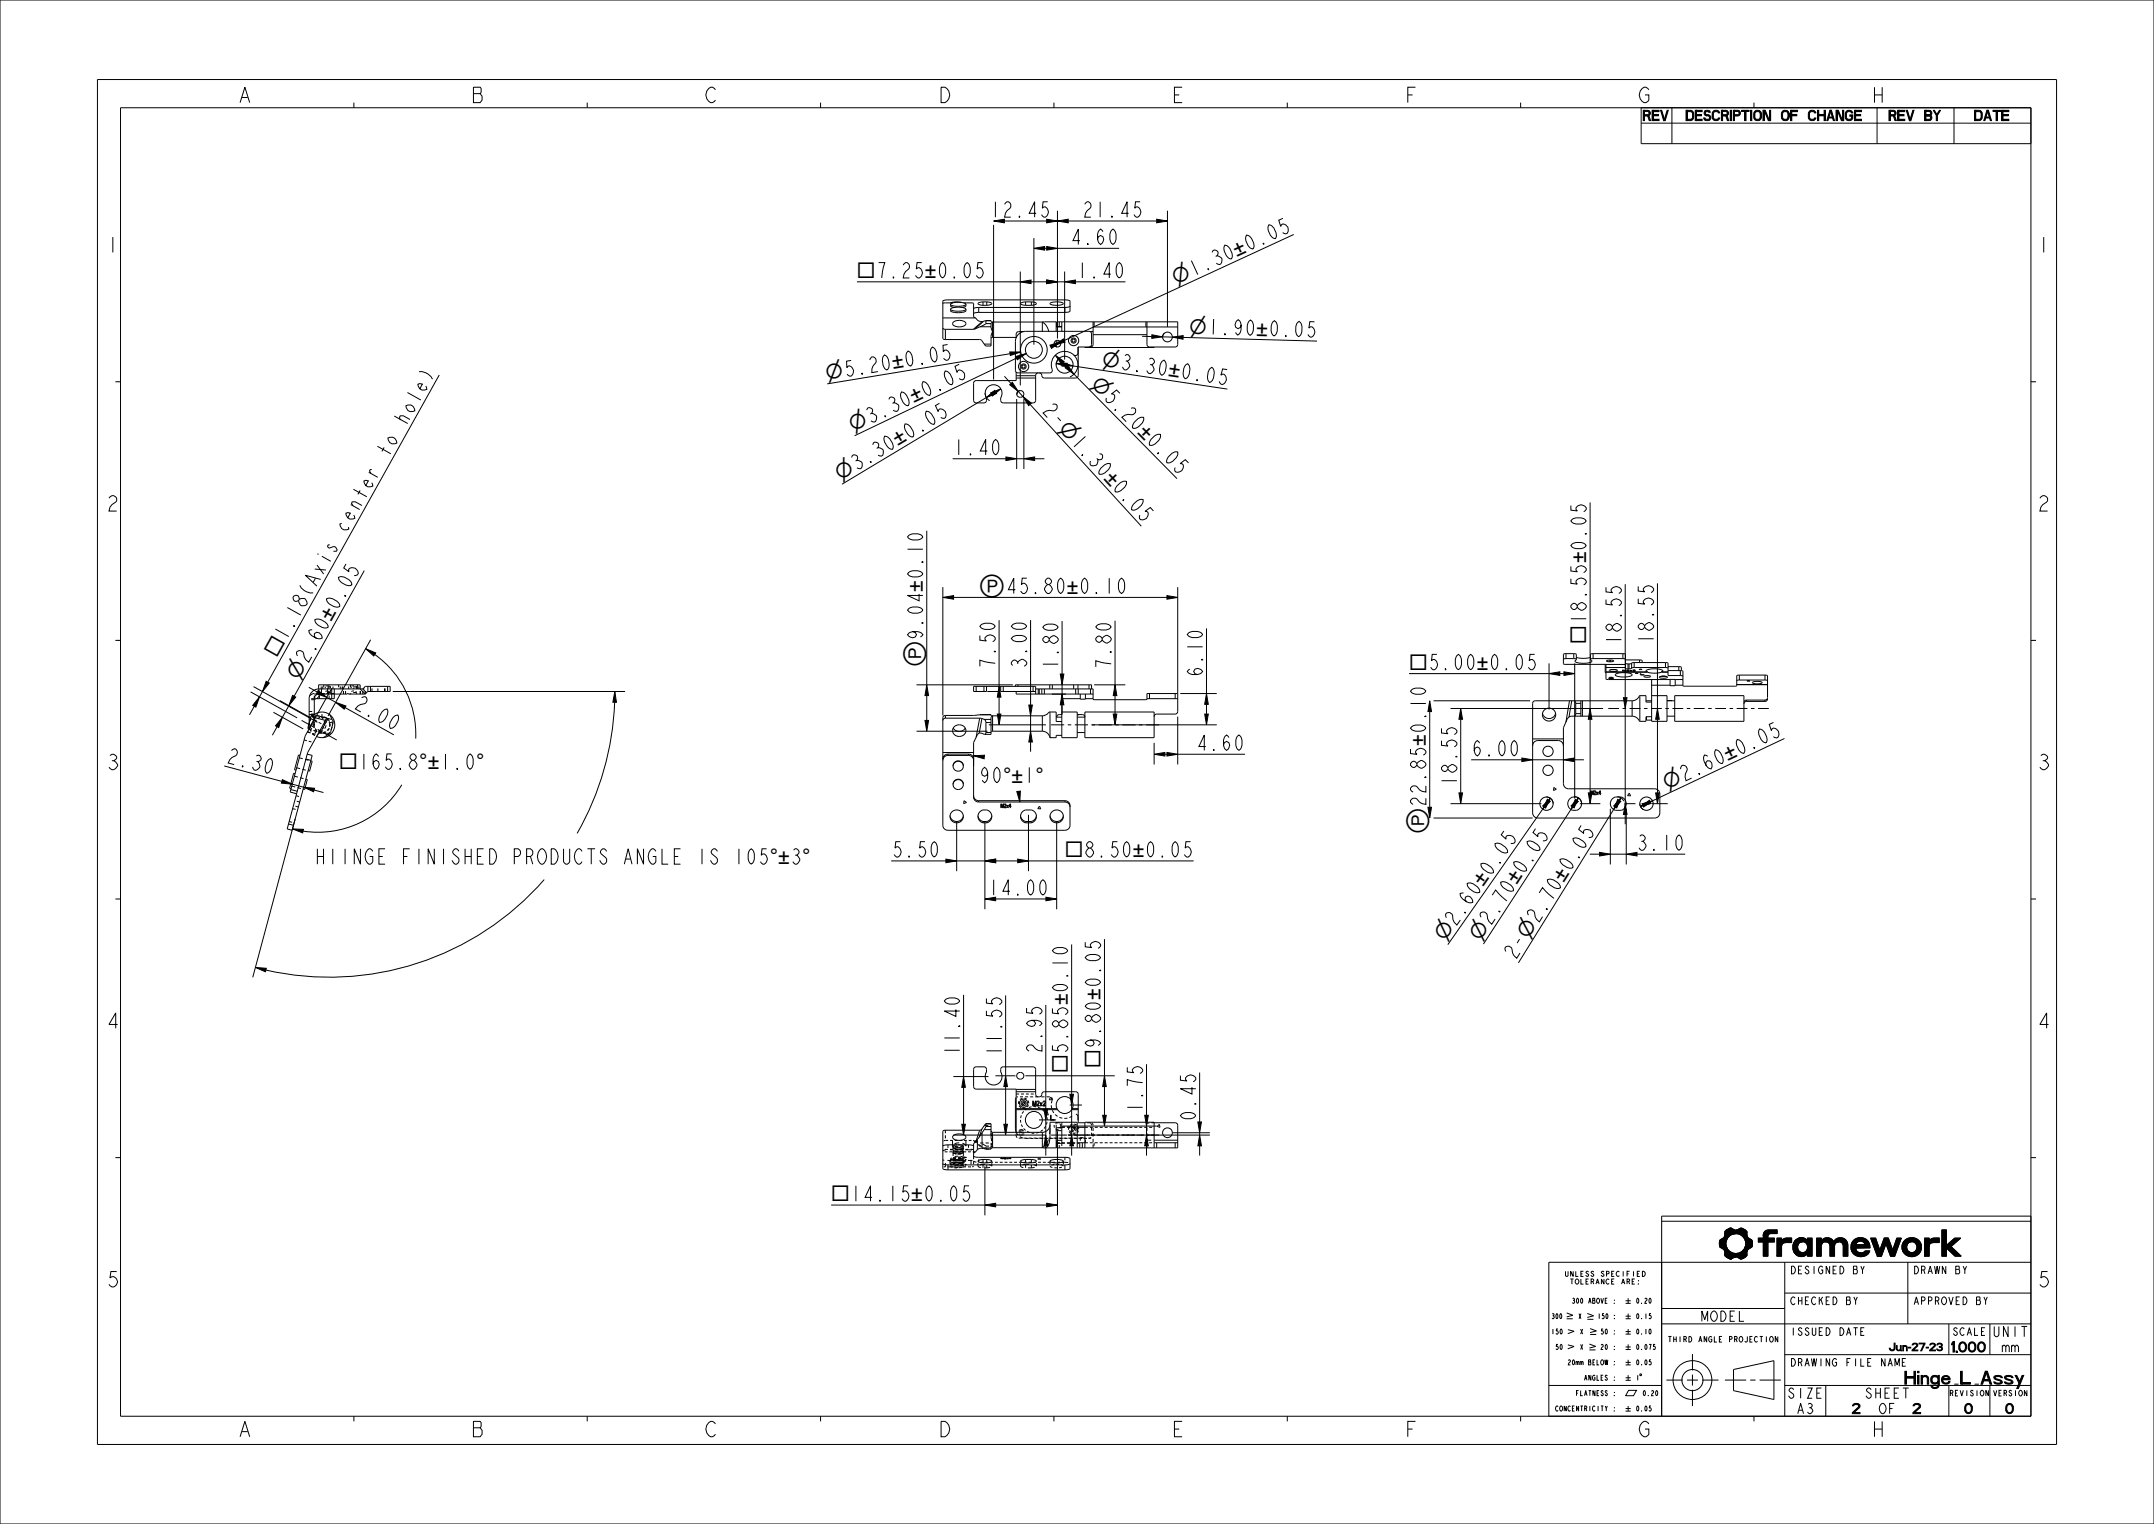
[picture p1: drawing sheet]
<svg xmlns="http://www.w3.org/2000/svg" width="420mm" height="297mm" viewBox="0 0 420 297" stroke-linecap="round" stroke-linejoin="round" font-family="sans-serif">
<defs><g id="words">
<g font-size="4.1">
<text x="241.2" y="50" transform="rotate(-25 241.2 50)">±</text>
<text x="167.1" y="54.2">□7.25 ±0.05</text>
<text x="167.1" y="54.2">□</text>
<text x="180.3" y="54.2">±</text>
<text x="229.3" y="55.5" transform="rotate(-25 229.3 55.5)">⌀1.30 ±0.05</text>
<text x="229.3" y="55.5" transform="rotate(-25 229.3 55.5)">⌀</text>
<text x="231.8" y="65" transform="rotate(2 231.8 65)">⌀1.90 ±0.05</text>
<text x="231.8" y="65" transform="rotate(2 231.8 65)">⌀</text>
<text x="245" y="65.4" transform="rotate(2 245 65.4)">±</text>
<text x="174.1" y="71.9" transform="rotate(-9 174.1 71.9)">±</text>
<text x="214.7" y="71.4" transform="rotate(9 214.7 71.4)">⌀3.30 ±0.05</text>
<text x="214.7" y="71.4" transform="rotate(9 214.7 71.4)">⌀</text>
<text x="161.2" y="74.1" transform="rotate(-9 161.2 74.1)">⌀5.20 ±0.05</text>
<text x="161.2" y="74.1" transform="rotate(-9 161.2 74.1)">⌀</text>
<text x="212.5" y="75" transform="rotate(45 212.5 75)">⌀5.20 ±0.05</text>
<text x="212.5" y="75" transform="rotate(45 212.5 75)">⌀</text>
<text x="227.7" y="73.3" transform="rotate(9 227.7 73.3)">±</text>
<text x="178.2" y="78.6" transform="rotate(-26 178.2 78.6)">±</text>
<text x="206.2" y="83.6" transform="rotate(48 206.2 83.6)">⌀</text>
<text x="166.3" y="84.2" transform="rotate(-26 166.3 84.2)">⌀3.30 ±0.05</text>
<text x="166.3" y="84.2" transform="rotate(-26 166.3 84.2)">⌀</text>
<text x="175.1" y="87" transform="rotate(-31 175.1 87)">±</text>
<text x="221.7" y="84.3" transform="rotate(45 221.7 84.3)">±</text>
<text x="163.8" y="93.7" transform="rotate(-31 163.8 93.7)">⌀3.30 ±0.05</text>
<text x="163.8" y="93.7" transform="rotate(-31 163.8 93.7)">⌀</text>
<text x="215.1" y="93.3" transform="rotate(48 215.1 93.3)">±</text>
<text x="309.3" y="109.8" transform="rotate(-90 309.3 109.8)">±0.05</text>
<text x="309.3" y="109.8" transform="rotate(-90 309.3 109.8)">±</text>
<text x="180" y="115.3" transform="rotate(-90 180 115.3)">±</text>
<text x="190.9" y="115.7">Ⓟ45.80</text>
<text x="190.9" y="115.7">Ⓟ</text>
<text x="208" y="115.7">±0.10</text>
<text x="208" y="115.7">±</text>
<text x="64.6" y="121.2" transform="rotate(-61 64.6 121.2)">±</text>
<text x="309.3" y="125.4" transform="rotate(-90 309.3 125.4)">□18.55</text>
<text x="309.3" y="125.4" transform="rotate(-90 309.3 125.4)">□</text>
<text x="54" y="128.3" transform="rotate(-61 54 128.3)">□1.18</text>
<text x="54" y="128.3" transform="rotate(-61 54 128.3)">□</text>
<text x="180" y="130" transform="rotate(-90 180 130)">Ⓟ9.04 ±0.10</text>
<text x="180" y="130" transform="rotate(-90 180 130)">Ⓟ</text>
<text x="274.7" y="130.5">□5.00 ±0.05</text>
<text x="274.7" y="130.5">□</text>
<text x="288" y="130.5">±</text>
<text x="58.2" y="132.7" transform="rotate(-61 58.2 132.7)">⌀2.60 ±0.05</text>
<text x="58.2" y="132.7" transform="rotate(-61 58.2 132.7)">⌀</text>
<text x="66.1" y="149.9">□165.8</text>
<text x="66.1" y="149.9">□</text>
<text x="81.7" y="149.9">°±</text>
<text x="92.9" y="149.9">°</text>
<text x="278" y="145.4" transform="rotate(-90 278 145.4)">±0.10</text>
<text x="278" y="145.4" transform="rotate(-90 278 145.4)">±</text>
<text x="336.9" y="148.3" transform="rotate(-25 336.9 148.3)">±</text>
<text x="195.6" y="152.5">°± °</text>
<text x="325" y="153.9" transform="rotate(-25 325 153.9)">⌀2.60 ±0.05</text>
<text x="325" y="153.9" transform="rotate(-25 325 153.9)">⌀</text>
<text x="207.7" y="167">□8.50 ±0.05</text>
<text x="207.7" y="167">□</text>
<text x="220.9" y="167">±</text>
<text x="278" y="162.5" transform="rotate(-90 278 162.5)">Ⓟ22.85</text>
<text x="278" y="162.5" transform="rotate(-90 278 162.5)">Ⓟ</text>
<text x="150.1" y="168.4">°± °</text>
<text x="289.2" y="172.9" transform="rotate(-55 289.2 172.9)">±</text>
<text x="295.8" y="172.6" transform="rotate(-57 295.8 172.6)">±</text>
<text x="304.9" y="172" transform="rotate(-58 304.9 172)">±</text>
<text x="281.7" y="183.7" transform="rotate(-55 281.7 183.7)">⌀</text>
<text x="288.6" y="183.6" transform="rotate(-57 288.6 183.6)">⌀2.70 ±0.05</text>
<text x="288.6" y="183.6" transform="rotate(-57 288.6 183.6)">⌀</text>
<text x="298" y="183.2" transform="rotate(-58 298 183.2)">⌀</text>
<text x="208.2" y="195.9" transform="rotate(-90 208.2 195.9)">±</text>
<text x="214.6" y="194.9" transform="rotate(-90 214.6 194.9)">±</text>
<text x="208.2" y="209.2" transform="rotate(-90 208.2 209.2)">□5.85 ±0.10</text>
<text x="208.2" y="209.2" transform="rotate(-90 208.2 209.2)">□</text>
<text x="214.6" y="208.1" transform="rotate(-90 214.6 208.1)">□9.80 ±0.05</text>
<text x="214.6" y="208.1" transform="rotate(-90 214.6 208.1)">□</text>
<text x="162.1" y="234.1">□14.15</text>
<text x="162.1" y="234.1">□</text>
<text x="177.7" y="234.1">±0.05</text>
<text x="177.7" y="234.1">±</text>
</g>
<g font-size="3.9">
<text x="46.2" y="20">A</text>
<text x="91.7" y="20">B</text>
<text x="137.2" y="20">C</text>
<text x="182.7" y="20">D</text>
<text x="228.2" y="20">E</text>
<text x="273.7" y="20">F</text>
<text x="319.2" y="20">G</text>
<text x="364.7" y="20">H</text>
<text x="192.9" y="42.3">12.45</text>
<text x="208.6" y="47.6">4.60</text>
<text x="210.9" y="42.3">21.45</text>
<text x="20.5" y="49.2">1</text>
<text x="397" y="49.2">1</text>
<text x="209.8" y="54.2">1.40</text>
<text x="203" y="80" transform="rotate(48 203 80)">2- ⌀1.30 ±0.05</text>
<text x="185.7" y="88.7">1.40</text>
<text x="20.5" y="99.6">2</text>
<text x="397" y="99.6">2</text>
<text x="60.4" y="116.7" transform="rotate(-61 60.4 116.7)">(Axis center to hole)</text>
<text x="316.1" y="125.8" transform="rotate(-90 316.1 125.8)">18.55</text>
<text x="322.4" y="125.7" transform="rotate(-90 322.4 125.7)">18.55</text>
<text x="194.1" y="130.5" transform="rotate(-90 194.1 130.5)">7.50</text>
<text x="200.2" y="130.4" transform="rotate(-90 200.2 130.4)">3.00</text>
<text x="206.3" y="130.6" transform="rotate(-90 206.3 130.6)">1.80</text>
<text x="216.7" y="130.6" transform="rotate(-90 216.7 130.6)">7.80</text>
<text x="68.8" y="137.9" transform="rotate(29 68.8 137.9)">2.00</text>
<text x="234.5" y="132.1" transform="rotate(-90 234.5 132.1)">6.10</text>
<text x="43.9" y="148.5" transform="rotate(15 43.9 148.5)">2.30</text>
<text x="233.2" y="146.2">4.60</text>
<text x="286.9" y="147.3">6.00</text>
<text x="20.5" y="150">3</text>
<text x="284.1" y="153.3" transform="rotate(-90 284.1 153.3)">18.55</text>
<text x="397" y="150">3</text>
<text x="173.8" y="167">5.50</text>
<text x="319" y="165.7">3.10</text>
<text x="61.3" y="168.4">HIINGE FINISHED PRODUCTS ANGLE IS 105</text>
<text x="192.6" y="174.4">14.00</text>
<text x="20.5" y="200.4">4</text>
<text x="397" y="200.4">4</text>
<text x="187.1" y="205.9" transform="rotate(-90 187.1 205.9)">11.40</text>
<text x="195.3" y="206" transform="rotate(-90 195.3 206)">11.55</text>
<text x="203.2" y="205.4" transform="rotate(-90 203.2 205.4)">2.95</text>
<text x="222.8" y="217" transform="rotate(-90 222.8 217)">1.75</text>
<text x="233.2" y="218.6" transform="rotate(-90 233.2 218.6)">0.45</text>
<text x="20.5" y="250.8">5</text>
<text x="397" y="250.8">5</text>
<text x="46.2" y="280">A</text>
<text x="91.7" y="280">B</text>
<text x="137.2" y="280">C</text>
<text x="182.7" y="280">D</text>
<text x="228.2" y="280">E</text>
<text x="273.7" y="280">F</text>
<text x="319.2" y="280">G</text>
<text x="364.7" y="280">H</text>
</g>
<text font-size="3.3" x="370.6" y="269.8">Hinge_L_Assy</text>
<g font-size="2.6">
<text x="320.8" y="23.5">REV</text>
<text x="330.6" y="23.5">DESCRIPTION OF CHANGEREV BY</text>
<text x="385.6" y="23.5">DATE</text>
<text x="332.3" y="257.5">MODEL</text>
<text x="379.9" y="263.5">1.000</text>
<text x="389.1" y="260.5">UNIT</text>
<text x="390.5" y="263.5">mm</text>
<text x="349.1" y="272.5">SIZE</text>
<text x="350.5" y="275.5">A3</text>
<text x="361.4" y="275.5">2</text>
<text x="364.3" y="272.5">SHEET</text>
<text x="366.5" y="275.5">OF</text>
<text x="373" y="275.5">2</text>
<text x="383.2" y="275.5">0</text>
<text x="391.2" y="275.5">0</text>
</g>
<g font-size="2">
<text x="349" y="248.3">DESIGNED BY</text>
<text x="373" y="248.3">DRAWN BY</text>
<text x="349" y="254.3">CHECKED BY</text>
<text x="373" y="254.3">APPROVED BY</text>
<text x="349" y="260.3">ISSUED DATE</text>
<text x="368" y="263.3">Jun-27-23</text>
<text x="381.3" y="260.3">SCALE</text>
<text x="349" y="266.3">DRAWING FILE NAME</text>
</g>
<g font-size="1.4">
<text x="327.2" y="261.6">THIRD ANGLE PROJECTION</text>
<text x="380.8" y="272.1">REVISION VERSION</text>
</g>
<g font-size="1.3">
<text x="306.5" y="248.8">UNLESS SPECIFIED</text>
<text x="307.3" y="250.3">TOLERANCE ARE:</text>
<text x="304.8" y="257">300</text>
<text x="307.9" y="257">X</text>
<text x="308" y="254">300 ABOVE :</text>
<text x="318.5" y="254">0.20</text>
<text x="318.5" y="257">0.15</text>
<text x="304.8" y="260">150</text>
<text x="305.4" y="263">50</text>
<text x="308.1" y="263">X</text>
<text x="308.1" y="260">X</text>
<text x="310.3" y="263">20 :</text>
<text x="310.3" y="260">50 :</text>
<text x="318.5" y="260">0.10</text>
<text x="318.5" y="263">0.075</text>
<text x="307.4" y="266">20mm BELOW :</text>
<text x="310" y="269">ANGLES :</text>
<text x="318.5" y="266">0.05</text>
<text x="318.5" y="269">1</text>
<text x="305.4" y="275">CONCENTRICITY :</text>
<text x="308.7" y="272">FLATNESS :</text>
<text x="318.5" y="275">0.05</text>
<text x="319.8" y="272">0.20</text>
</g>
</g></defs>
<g fill="#000">
<path d="M329 21.5h.9l.3 .4v1.2l-.3 .4h-.9v-.3h.8l.2-.4-.1-.9-.9-.1zM198.9 54.9l2.1-.3v.7zM201.6 48.4l2.1-.4v.7zM204.1 48l2.1 .4-2.1 .3zM204.1 54.6l2.1 .3-2.1 .4zM204.1 42.7l2.1 .4-2.1 .3zM206.2 43.1l2.1-.4v.7zM207.6 54.9l2.1-.3v.7zM225.5 42.7l2.1 .4-2.1 .3zM192.3 77.5l1.6-1.4 .4 .6zM193.2 76.6l2-.8-1.7 1.4zM196.9 75l.5-.5 1.1 1.8z"/>
<path d="M196.9 68.6h2.1l-2 .7zM199.4 77.3l1.7 1.3-.5 .4zM198.1 69.5l2-.6-1.7 1.2zM205.6 67.2l1.8-1.2 .3 .7zM205.8 69.2l1.7 1.3-.5 .5zM206 70.8h2.1l-.1 .7zM204.7 67.3l2.1-.6-1.8 1.2zM207.2 70.7l2 .6-2.1 .1zM207.7 71.7l.5-.5 1.2 1.7zM224.6 65.2l2.1 .4-2.1 .3zM228.6 65.7l2.1-.3v.7zM196.1 89.1l2.1 .3-2.1 .4z"/>
<path d="M199.6 89.4l2.1-.3v.7zM183.8 116.4l2.1-.3v.7zM227.5 116.1l2.1 .3-2.1 .4zM50.6 135.8l-.7 2-.6-.3zM51.9 132.8l.6 .3-1.3 1.7zM55.1 139.8l-.8 2-.6-.3zM57 135.5l.7 .4-1.4 1.6zM62 134.6l1.7 1.3-2-.7zM65.5 136.9l2 .7-.4 .6zM71.3 126.4l2 .8-.4 .6zM119.9 134.8l.3 2.1h-.7zM180.7 133.5l.4 2.1h-.7z"/>
<path d="M194.8 133.8l.4 2.1h-.7zM200.6 137.4h.7l-.4 2.1zM206.7 131.4h.7l-.3 2.1zM207.1 135.3l.3 2.1h-.7zM217.4 133.5l.4 2.1h-.7zM235.2 135.2l.4 2.1h-.7zM284.8 138.1l.4 2.1h-.7zM302 131.3l2.1-.4v.7zM304.9 130.9l2.1 .4-2.1 .3zM310 138.1l.4 2.1h-.7zM316.5 136h.7l-.3 2.1zM323.2 138.1l.3 2.1h-.7z"/>
<path d="M55.1 151.9l1.9 .9-2.1-.2zM59.2 153.4l2.1 .2-.2 .7zM180.4 140.4h.7l-.4 2.1zM189.8 147.3l2.2-.1-.1 .7zM194.5 139.2h.7l-.4 2.1zM198.3 154.3l.7-.1-.1 2.1zM200.9 142.5l.4 2.1h-.7zM217.1 139.2h.7l-.4 2.1zM225 147l2.1-.4v.7zM227.5 146.6l2.1 .4-2.1 .3zM234.9 139.2h.7l-.4 2.1zM284.5 154.5h.7l-.4 2.1z"/>
<path d="M296.7 147.7l2.1 .4-2.1 .3zM301.7 155.8l.6 .4-1.5 1.5zM302.3 155.6l-.9 1.9-.6-.4zM304.8 148.1l2.1-.4v.7zM307.2 155.8l.5 .4-1.4 1.6zM307.8 155.5l-.9 1.9-.6-.3zM309.7 154.5h.7l-.4 2.1zM315.4 155.8l.6 .4-1.4 1.6zM316.1 155.5l-.9 1.9-.5-.3zM316.9 156.6l.3 2.1h-.7zM319.9 157.2l1.7-1.2 .3 .6zM320.2 156.6l2-.5-1.7 1.2z"/>
<path d="M322.8 154.5h.7l-.3 2.1zM57 161.5l2.2 .1-.2 .7zM184.4 167.4l2.1 .4-2.1 .3zM192 167.8l2.1-.4v.7zM198.4 167.4l2.1 .4-2.1 .3zM203.9 174.8l2.1 .4-2.1 .3zM311.9 166.1l2.1 .4-2.1 .3zM317.1 166.5l2.1-.4v.7zM49.8 188.5l2.1 .2-.1 .7zM187.9 209.8l.3 2.1h-.7zM196.1 209.7l.3 2.1h-.7zM203.6 216.2h.7l-.4 2.1z"/>
<path d="M208.6 213.3h.7l-.3 2.1zM215.4 209.7l.3 2.1h-.7zM215 217.4h.7l-.3 2.1zM223.2 217.4h.7l-.3 2.1zM187.5 219.1h.7l-.3 2.1zM192 234.8l2.1-.3v.7zM195.7 219.1h.7l-.3 2.1zM203.9 221.2l.4 2.1h-.7zM204.1 234.5l2.1 .3-2.1 .4zM209 221.2l.3 2.1h-.7zM223.6 221.2l.3 2.1h-.7zM233.9 221.2l.4 2.1h-.7z"/>
<path d="M233.6 218.7h.7l-.4 2.1zM337.2 239.4h.4zM336.6 239.7l1-.3 .5 .2zM336.5 239.8l1.7-.1zM336.4 239.9l1.8-.2 2.2 .1 .2 .3-4.3 .6zM338.8 239.6l.6-.3 .3 .1zM338.5 239.7l1.2-.3 .7 .4zM344.1 240l.7-.3h1.7v.7h-2.6zM335.4 243l1.2-.1 .1 .3-.8 .2zM335.4 241.6l1.4-.2-.3 .8 .1 .7-1.2 .1-.1-.7zM335.9 243.4l.8-.2 .8 .8-1.2 .6v-.8zM336.3 240.7l1.9-.3-.8 .3-.6 .7-1.3 .2 .6-.4z"/>
<path d="M337.3 245.4l.3-.1zM336.8 245.1l1.4-.1-.9 .4zM336.6 245h1.9zM338.2 240.4l2.4-.3v.6l-1 .1-.7-.3zM336.3 244.6l1.2-.6 .7 .3 2.4 .3-.2 .3-3.8 .1zM338.6 245l1.8-.1-1.1 .4zM339.3 245.3l.9-.2-.6 .3zM338.8 244.3l.7-.3 1.1-.1v.7zM339.6 240.8h1zM339.5 244l1.2-.2zM339.7 240.9h1zM339.6 243.9l1.1-.2z"/>
<path d="M339.8 241h.9l-.8 .1zM339.7 243.8l1-.1zM339.9 241.1l.8-.1 .1 .1-.8 .1zM339.9 243.6l.9-.1-1 .2zM340 241.2l.8-.1v.1l-.7 .1zM340 243.5l.9-.1-1 .2zM340.1 241.3l.7-.1 .7 .4-1.2 .1zM340.2 243.2l1.3-.1a1.97 1.97 0 0 1-1.5 .4zM340.3 241.7h1.3l-1.3 .1zM340.3 243l1.3-.1v.1l-1.4 .2zM340.3 241.8l1.3-.1v.1l-1.2 .1zM340.3 242.9l1.3-.1-1.3 .2z"/>
<path d="M340.4 241.9l1.2-.1 .1 .1-1.3 .2zM340.4 242.8l1.3-.1-.1 .1-1.3 .1zM340.4 242.1l1.3-.2v.2l-1.3 .1zM340.4 242.6l1.3-.1v.2l-1.3 .1zM340.4 242.2l1.3-.1v.2l-1.3 .2zM340.4 242.5l1.3-.2v.2l-1.3 .1zM342.9 241.3h.9l.9-.5v.5l-1.8 .7zM343.8 240.8l1-.1-1 .6zM343.8 240.7l1-.1zM343.8 240.6l1.1-.1zM343.8 240.5l1.2-.1zM343.9 240.4h1.4z"/>
<path d="M342.9 242l1.8-.7h1.3v.7h-1.3v2.8h-.9v-2.8zM347.4 242.6v2.2h-.9zM346.5 241.3h.9v.5a1.16 1.16 0 0 1 1.1-.5h.8v.9h-1a.84 .84 0 0 0-.9 .4l-.9 2.2zM349.9 241.9l1.6 .1-1.7 .1zM349.6 243.2l.9-.2v.2l-.9 .2zM349.6 242.9l.9-.1v.2l-.9 .2zM349.6 243.4l.9-.2v.2l-.9 .1zM349.6 242.7l1-.1-.1 .2-.9 .1zM349.6 243.5l.9-.1 .1 .1-.9 .1zM349.6 242.6l1-.1v.1l-1 .1zM349.7 243.6l.9-.1 .1 .2-1 .1zM349.7 242.5l1-.1-.1 .1-1 .1z"/>
<path d="M349.7 243.8l1-.1v.1l-.9 .1zM349.7 242.3h1.1l-1.1 .2zM349.8 242.2l1.2-.1-.2 .2h-1.1zM349.8 243.9l.9-.1 .2 .1-1.1 .1zM349.8 244h1.2l-1.1 .1zM349.8 242.1l1.6-.1-1.6 .2zM350.7 241.3h1zM351.1 244.9h.4zM349.9 244.1l1.1-.1a.95 .95 0 0 0 1.4-.5v.8l-2.5-.1zM350.9 244.8h.9zM350.5 241.4l1.4-.1zM350.2 241.6l.3-.2 1.4-.1 .3 .2z"/>
<path d="M350.5 244.7h1.6l-1.2 .1zM350.4 244.6h1.8zM350.1 241.7l2.1-.2 .1 .1zM350.2 244.5l2.1-.1-.1 .2h-1.8zM350.1 241.7h2.3l-2.4 .1zM350.1 244.4l2.3-.1zM350 241.8h2.4l-2.5 .1zM349.9 244.2l2.5 .1-2.3 .1zM352.4 241.3h.9v3.5h-.9v-1.3a1.15 1.15 0 0 0-.4-1.4l.4-.3zM349.9 241.9l2.5-.1-.4 .3zM354.2 241.3h.9v3.5h-.9zM355.9 242h2.7a.85 .85 0 0 0-.9 .9v1.9h-.9v-1.9a.83 .83 0 0 0-.9-.9z"/>
<path d="M355.3 241.6a1.4 1.4 0 0 1 2.2 .3l-1.7 .1-.6 .5-.1-.6zM357.8 241.6a1.46 1.46 0 0 1 2.4 .7l-.9 .1-.5-.4h-1.3zM359.3 242.4l.9-.1 .1 2.5h-.9v-1.9zM361 243.5l.8-.2 .1 .2-.9 .1zM361 242.5l.9-.2v.2l-.9 .1zM361 243.6l.9-.1v.1l-.9 .2zM361 242.3l1-.1-1 .3zM361 243.8l.9-.2 .1 .2-.9 .1zM361.1 242.2l1-.1-.1 .1-1 .1zM361.1 243.9l.9-.1 .1 .1-.9 .1zM361.2 242.1l1.1-.1-1.2 .2zM361.2 244l.9-.1 .2 .1-1.1 .1z"/>
<path d="M361.2 242l1.5-.1-1.5 .2zM361.2 244.1h1.3l-1.2 .1zM361.4 241.8a1.89 1.89 0 0 1 3.1 .5l-.9 .1a.9 .9 0 0 0-.9-.5l-1.5 .1zM361.3 244.2h1.5zM362.4 244.9l1.1-.1zM361.3 244.2l1.7-.1 .7-.3h.9l-.3 .5-2.8 .1zM361 242.6h3.6v.5l-3.7 .1zM361.5 244.4l2.8-.1-.8 .5-1.1 .1zM363.6 242.4l.9-.1 .1 .3h-.9zM360.9 243.2l3.7-.1-2.8 .1v.1l-.8 .2zM364.8 241.3h.9l.8 2.4-.4 1.1zM367.4 241.3h.8l.9 2.3 1.6-2.3-1.3 3.5h-.8l-.9-2.4-.9 2.4h-.7z"/>
<path d="M369.9 241.3h.8l-1.6 2.3zM370.9 243.2l.9-.2v.2l-.9 .1zM370.9 242.9l.9-.1v.2l-.9 .2zM370.9 243.3l.9-.1v.2l-.9 .1zM370.9 242.8l.9-.1v.1l-.9 .1zM370.9 243.5l.9-.1 .1 .1-.9 .1zM370.9 242.6l1-.1-.1 .2-.9 .1zM371 243.6l.9-.1v.2l-.9 .1zM371 242.5l1-.1-.1 .1-1 .1zM371 243.8l.9-.1 .1 .1-.9 .1zM371 242.3l1.1-.1-.1 .2-1 .1zM371.1 243.9l.9-.1 .2 .1-1.1 .1z"/>
<path d="M371.1 242.2l1.2-.1-1.3 .2zM371.1 244l1.1-.1 .2 .1-1.2 .1zM371.1 242.1l1.6-.1-1.6 .2zM371.4 241.8a1.94 1.94 0 0 1 3.2 .7l-.9 .1a.96 .96 0 0 0-1-.6l-1.6 .1zM371.2 244.1h3.1a1.97 1.97 0 0 1-3.1 0zM373.7 242.6l.9-.1 .1 .7-.2 .7-.2 .2h-1.4a1.06 1.06 0 0 0 .8-1.5zM376.2 242.6v2.2h-.9zM375.3 241.3h.9v.5a1.16 1.16 0 0 1 1.1-.5h.8v.9h-1a.84 .84 0 0 0-.9 .4l-.9 2.2zM378.6 239.7h.9v3l1.6-1.4h1.2l-1.9 1.6 2 1.9h-1.2l-1.7-1.6v1.6h-.9z"/>
</g>
<g fill="none" stroke="#000" stroke-width=".19">
<path d="M0 0h420v297h-420zM19 15.5h382v266h-382zM23.5 21h372.5v255h-372.5zM69 20v1M114.5 20v1M160 20v1M204.3 39.3h-.9l-.2 1.3 .3-.3a1.01 1.01 0 0 1 .9 1 1.01 1.01 0 0 1-.9 1l-.4-.5M205.5 20v1M222.3 39.3h-.9l-.1 1.3 .3-.3a1.01 1.01 0 0 1 .9 1 1.01 1.01 0 0 1-.9 1l-.5-.5M251 20v1M296.5 20v1M320 21v7h76"/>
<path d="M320 24h76M326 21v7M328.8 21.5h.2v2h-.2zM329 21.5h.9l.3 .4v1.2l-.3 .4h-.9v-.3h.8l.2-.4-.1-.9-.9-.1zM342 20v1M366 21v7M381 21v7M167.1 54.9h37M191.6 51.2h-.9l-.2 1.2 .3-.2a1.01 1.01 0 0 1 .9 1 1.01 1.01 0 0 1-.9 1l-.4-.5M193.7 43.8v30.2M195.8 43.1h8.3M198.9 54.9l2.1-.3v.7z"/>
<path d="M198.9 52.9v22.2M201.6 48.4l2.1-.4v.7zM201.6 46.4v20.8M203.7 48.4h.4M204.1 48l2.1 .4-2.1 .3zM204.1 54.6l2.1 .3-2.1 .4zM204.1 42.7l2.1 .4-2.1 .3zM206.2 43.1l2.1-.4v.7zM206.2 41.1v24.9M206.2 54.9h1.4M206.2 48.4h12M207.6 54.9l2.1-.3v.7z"/>
<path d="M207.6 52.9v17.2M208.3 43.1h17.2M209.7 54.9h9.7M216.7 44.9l.3-.3a2.03 2.03 0 0 1 0 3 2.12 2.12 0 0 1-.3-2.7zM217.9 51.4l.3-.2a2.03 2.03 0 0 1 0 3 2.12 2.12 0 0 1-.3-2.8zM225.5 42.7l2.1 .4-2.1 .3zM227.6 41.1v22.6M250.2 42.5l-.9 .4 .4 1.2 .2-.3a1.01 1.01 0 0 1 1.2 .5 1.01 1.01 0 0 1-.4 1.3l-.6-.3M252.3 45.7l-44.8 20.7M22.5 74.4h1M79.1 79.1a1.11 1.11 0 0 1 1.2-.1 1.11 1.11 0 0 1 .6 1.1 1.11 1.11 0 0 1-1.2 0 1.11 1.11 0 0 1-.6-1zM79.4 76.5l2.7 1.5"/>
<path d="M81.7 72.4a2.67 2.67 0 0 1 2.6 1.5M83 75.2l.2 .7a1.11 1.11 0 0 1-1.1 0 1.11 1.11 0 0 1-.6-1l.4-.2 .5 .2-.6 .9M85.6 73.1l-33.4 59.8M184.8 67.1l-.9 .2v1.2l.3-.2a1.01 1.01 0 0 1 1 .8 1.01 1.01 0 0 1-.7 1.1l-.5-.4M187 71l-.8 .4 .4 1.2 .2-.4a1.01 1.01 0 0 1 1.2 .5 1.01 1.01 0 0 1-.4 1.3l-.6-.2M192.1 76.6a1.65 1.65 0 0 0 .9 1.5M192.3 77.5l1.6-1.4 .4 .6zM192.3 77.5l-28.1 16.9M193.2 76.6l2-.8-1.7 1.4zM195.9 73.3l1.2 1.4M196.9 75l.5-.5 1.1 1.8zM196.9 68.6h2.1l-2 .7z"/>
<path d="M197 68.9l-35.7 5.9M198.1 69.5l2-.6-1.7 1.2zM198.2 69.8l-31.6 15.1M198.2 77.8v13.6M198.5 76.3l.9 1M199 76.1l-.5 .3-.2 .5M199.4 77.3l1.7 1.3-.5 .4zM199.6 77.8v13.6M200.8 78.8l21.7 23.7M204.7 67.3l2.1-.6-1.8 1.2zM205.5 67a.65 .65 0 0 0 .6 .6M205.6 67.2l1.8-1.2 .3 .7z"/>
<path d="M205.8 69.2l1.7 1.3-.5 .5zM206 70.8h2.1l-.1 .7zM206.3 70l-.3 .5-.1 .6M207.2 70.7l2 .6-2.1 .1zM207.2 70.7l.7 .7M207.7 71.7l.5-.5 1.2 1.7zM209.2 71.3l30.1 4.5M209.3 69.2a2.6 2.6 0 0 1-.7 4.3M209.4 72.9l20.1 20.4M222.7 65.5l1.9 .1M224.6 65.2l2.1 .4-2.1 .3zM227 65l-.3 .7h1.9"/>
<path d="M228.6 65.7l2.1-.3v.7zM230.7 65.8l26.1 .7M239.3 72l-.9-.1-.3 1.2 .3-.2a1.01 1.01 0 0 1 .7 1.1 1.01 1.01 0 0 1-1 .9l-.4-.6M256.3 62.7h-.9l-.2 1.2 .3-.2a1.01 1.01 0 0 1 .9 1 1.01 1.01 0 0 1-.9 1l-.5-.5M396 74.4h1M76.9 81.1l2.6 1.4M79.9 81.8l-1.3-.8h-.6l-.1 .3 .1 .4 .2 .1M185.7 89.4h10.4M193.8 85.9l.3-.2a2.03 2.03 0 0 1 0 3 2.12 2.12 0 0 1-.3-2.8zM196.1 89.1l2.1 .3-2.1 .4zM198.2 89.4h1.4M199.6 89.4l2.1-.3v.7z"/>
<path d="M224.9 99.6l-.6-.7-1 .7 .4 .1a1.01 1.01 0 0 1-.2 1.3 1.01 1.01 0 0 1-1.3 0v-.6M231.7 90.2l-.6-.6-1 .7 .4 .1a1.01 1.01 0 0 1-.1 1.3 1.01 1.01 0 0 1-1.3 .1v-.7M306.3 98.5v.9l1.2 .2-.2-.3a1.01 1.01 0 0 1 1-.9 1.01 1.01 0 0 1 1 .9l-.5 .4M310 97.9v40.2M71 111.2l-13.6 24.5M177.2 104.3a2.12 2.12 0 0 1 2.8 .3 2.03 2.03 0 0 1-3 0zM180.7 103.4v30.1M183.8 116.4l2.1-.3v.7zM183.8 114.4v25M185.9 116.4h41.6M206.5 112.9l.3-.2a2.03 2.03 0 0 1 0 3 2.12 2.12 0 0 1-.3-2.8zM218.4 112.9l.3-.2a2.03 2.03 0 0 1 0 3 2.12 2.12 0 0 1-.3-2.8z"/>
<path d="M227.5 116.1l2.1 .3-2.1 .4zM229.6 114.4v20.8M306.3 110.4v.9l1.2 .1-.2-.3a1.01 1.01 0 0 1 1-.9 1.01 1.01 0 0 1 1 .9l-.5 .5M313.1 114.4v.9l1.3 .2-.3-.3a1.01 1.01 0 0 1 1-.9 1.01 1.01 0 0 1 1 .9l-.5 .4M316.9 113.8v22.2M319.4 114.3v.9l1.3 .1-.3-.3a1.01 1.01 0 0 1 1-.9 1.01 1.01 0 0 1 1 .9l-.5 .5M323.2 113.7v24.4M22.5 124.8h1M48.9 134.8l9 5.1M49.4 133.8l12.5 7M49.6 137.6l-.9 1.7M50.6 135.8l-.7 2-.6-.3z"/>
<path d="M51.2 134.8l-.6 1M51.9 132.8l.6 .3-1.3 1.7zM53.3 138.8l5.8 3.3M54.6 136.5l5.8 3.3M55.1 139.8l-.8 2-.6-.3zM56.3 137.5l-1.2 2.3M57 135.5l.7 .4-1.4 1.6zM60.2 133.9l1.7 1M62 134.6l1.7 1.3-2-.7zM63.7 135.9l1.8 1M64.7 134.2l-3 5.2M65.5 136.9l2 .7-.4 .6z"/>
<path d="M67.3 137.9l9.5 5.3M71.3 126.4l2 .8-.4 .6zM72.3 124.7l-8.3 14.8M73.1 127.5a19.1 19.1 0 0 1 8 16.4M76.6 139.9l.3-.3 .7-.3a2.03 2.03 0 0 1-1.5 2.7 1.76 1.76 0 0 1 .5-2.1zM76.6 134.8h45.3M119.8 136.9a55.7 55.7 0 0 1-7.3 25.5M119.9 134.8l.3 2.1h-.7zM178.7 133.5h18.8M180.7 133.5l.4 2.1h-.7zM180.7 135.6v4.8M191.3 121.8a2.12 2.12 0 0 1 2.8 .3 2.03 2.03 0 0 1-3 0z"/>
<path d="M194.5 139.2h.7l-.4 2.1zM194.8 133.8l.4 2.1h-.7zM194.8 120.9v12.9M194.8 135.9v3.3M197.4 121.7a2.12 2.12 0 0 1 2.8 .3 2.03 2.03 0 0 1-3 0zM200.6 137.4h.7l-.4 2.1zM200.9 120.8v16.6M200.9 139.5v3M203.6 121.9a2.12 2.12 0 0 1 2.7 .3 2.03 2.03 0 0 1-3 0zM205.1 135.3h2.7M206.7 131.4h.7l-.3 2.1zM207.1 135.3l.3 2.1h-.7z"/>
<path d="M207.1 121v10.4M207.1 133.5v1.8M207.1 137.4v1.9M213.3 133.5h6.1M213.9 121.9a2.12 2.12 0 0 1 2.8 .3 2.03 2.03 0 0 1-3 0zM217.1 139.2h.7l-.4 2.1zM217.4 133.5l.4 2.1h-.7zM217.4 121v12.5M217.4 135.6v3.6M229.6 139.7v9.3M230.1 135.2h7.1M231.7 123.4a2.12 2.12 0 0 1 2.8 .3 2.03 2.03 0 0 1-3 0z"/>
<path d="M234.9 139.2h.7l-.4 2.1zM235.2 135.2l.4 2.1h-.7zM235.2 122.5v12.7M235.2 137.3v1.9M274.7 131.3h27.3M275.3 134.4a2.12 2.12 0 0 1 2.7 .3 2.03 2.03 0 0 1-3 0zM278.8 138.7v18.6M279.5 136.6h18.8M282.8 138.1h29.8M284.8 138.1l.4 2.1h-.7zM299.2 127.5h-.9l-.1 1.3 .3-.3a1.01 1.01 0 0 1 .9 1 1.01 1.01 0 0 1-.9 1l-.5-.5M302 131.3l2.1-.4v.7z"/>
<path d="M302 129.3v9M304.1 131.3h.8M304.9 130.9l2.1 .4-2.1 .3zM307 129.3v26.3M310 138.1l.4 2.1h-.7zM316.5 136h.7l-.3 2.1zM316.9 138.1v18.5M323.2 138.1l.3 2.1h-.7zM396 124.8h1M43.7 149.3l11.3 3M52.2 148.2l.6-.4a2.03 2.03 0 0 1-.8 2.9 1.9 1.9 0 0 1 .2-2.5zM54 141.6l-.9 1.7"/>
<path d="M55.1 151.9l1.9 .9-2.1-.2zM57 152.8l2.2 .6M57.6 159.6l-8.3 30.9M59.2 153.4l2.1 .2-.2 .7zM61.2 154l1.9 .5M78.3 152.9a19.1 19.1 0 0 1-19.2 9.1M80.1 148.4l.3-.2a.88 .88 0 0 1 .9 .9 .88 .88 0 0 1-.9 .8l-.3-.2a.79 .79 0 0 1 0-1.3zM80.4 148.2l-.5-.5a.69 .69 0 0 1 .8-.8l.4 .5-.1 .5-.3 .3M86.9 146.9v3M89.1 149.7l.2 .2h-.2zM91.4 147.2l.3-.3a2.03 2.03 0 0 1 0 3 2.12 2.12 0 0 1-.3-2.7zM178.7 142.5h13.8"/>
<path d="M180.4 140.4h.7l-.4 2.1zM189.8 147.3l2.2-.1-.1 .7zM189.8 147.2v2.1M192.6 150.5l-.2 .5-.4 .3-.5-.3a1.17 1.17 0 0 1 .5-1.5 2.03 2.03 0 0 1 0 3l-.5-.5M192.8 141.3h11.1M194.1 149.8l.3-.3a2.03 2.03 0 0 1 0 3 2.12 2.12 0 0 1-.3-2.7zM198.3 154.3l.7-.1-.1 2.1zM200.5 158.8v11M200.7 149.5v3M200.9 142.5l.4 2.1h-.7zM200.9 144.6v1.9M212.9 141.3h24.3"/>
<path d="M225 147l2.1-.4v.7zM225 144.8v4.2M227.1 147h.4M227.5 146.6l2.1 .4-2.1 .3zM229.6 147h13.2M241.3 143.5l.3-.3a2.03 2.03 0 0 1 0 3 2.12 2.12 0 0 1-.3-2.7zM275 146v.9l1.3 .1-.3-.3a1.01 1.01 0 0 1 1-.9 1.01 1.01 0 0 1 1 .9l-.5 .5M279.5 159.4h19.3M281.1 141.9v.9l1.2 .2-.2-.3a1.01 1.01 0 0 1 1-.9 1.01 1.01 0 0 1 1 .9l-.5 .4M282.8 156.6h17.7M284.5 154.5h.7l-.4 2.1zM284.8 140.2v14.3"/>
<path d="M286.9 148.1h9.8M295 144.6l.3-.3a2.03 2.03 0 0 1 0 3 2.12 2.12 0 0 1-.3-2.7zM296.7 147.7l2.1 .4-2.1 .3zM298.8 148.1h6M300.8 157.7l-18.5 26.4M301.5 155.3a1.3 1.3 0 0 1 1.3 1.3M301.7 155.8l.6 .4-1.5 1.5zM302.3 155.6l-.9 1.9-.6-.4zM304.8 148.1l2.1-.4v.7zM306.3 157.8l-17.1 26.2M306.9 148.1h1.9M307 155.3a1.35 1.35 0 0 1 1.4 1.3"/>
<path d="M307.2 155.8l.5 .4-1.4 1.6zM307.8 155.5l-.9 1.9-.6-.3zM308 156.6h4M309.7 154.5h.7l-.4 2.1zM310 140.2v14.3M314 157.6v10.9M314.6 157.8l-18.5 29.8M315.3 155.3a1.35 1.35 0 0 1 1.3 .8M315.4 155.8l.6 .4-1.4 1.6zM316.1 155.5l-.9 1.9-.5-.3zM316.7 156.6h2.2M316.9 156.6l.3 2.1h-.7z"/>
<path d="M316.9 158.7v1.9M317.1 157.6v10.9M319.7 156.6a1.3 1.3 0 0 0 .8 1.2M319.9 157.2l1.7-1.2 .3 .6zM320.2 156.6l2-.5-1.7 1.2zM322 156.6h3.2M322.8 154.5h.7l-.3 2.1zM323.2 140.2v14.3M345.8 140.8l-.8 .4 .4 1.2 .1-.4a1.01 1.01 0 0 1 1.3 .5 1.01 1.01 0 0 1-.4 1.3l-.6-.2M347.9 143.9l-25.7 12.2M22.5 175.2h1M57 161.5l2.2 .1-.2 .7z"/>
<path d="M106.1 171.4a55.7 55.7 0 0 1-54.3 17.6M146.2 165.7l.3-.3a2.03 2.03 0 0 1 0 3 2.12 2.12 0 0 1-.3-2.7zM149.5 165.4h-.9l-.2 1.3 .3-.3a1.01 1.01 0 0 1 .9 1 1.01 1.01 0 0 1-.9 1l-.4-.5M154.7 165.7l.3-.3a.69 .69 0 0 1 .8 .8l-.5 .5a.9 .9 0 0 1 .6 1 .9 .9 0 0 1-.9 .7l-.4-.5M155 166.7h.3M173.8 167.8h18.2M181.9 164.3l.3-.3a2.03 2.03 0 0 1 0 3 2.12 2.12 0 0 1-.3-2.7zM184.4 167.4l2.1 .4-2.1 .3zM186.5 160.1v9.7M192 167.8l2.1-.4v.7zM192 160.1v17.1M194.1 175.2h9.8"/>
<path d="M194.1 167.8h4.3M198.4 167.4l2.1 .4-2.1 .3zM200.5 167.8h32.2M203.1 171.7l.3-.3a2.03 2.03 0 0 1 0 3 2.12 2.12 0 0 1-.3-2.7zM203.9 174.8l2.1 .4-2.1 .3zM206 160.1v17.1M232.1 164h-.9l-.1 1.3 .3-.3a1.01 1.01 0 0 1 .9 1 1.01 1.01 0 0 1-.9 1l-.5-.5M282 178.8l-.1-.6 .1-.3h.7a1.16 1.16 0 0 1 .6 1.3l.2 .5 .6 .6 .7-1M293.2 162l-.5 .7 1 .8-.1-.4a1.01 1.01 0 0 1 1.4-.1 1.01 1.01 0 0 1 .3 1.3l-.7 .1M299.4 161.5l-.5 .7 1 .9-.1-.4a1.01 1.01 0 0 1 1.4-.2 1.01 1.01 0 0 1 .3 1.3l-.7 .1M300.1 174l.7-1 1.2 1.3 1 .8M301.7 171.5a2.03 2.03 0 0 1 2.6 1.5 2.03 2.03 0 0 1-2.6-1.5z"/>
<path d="M304.2 167.5a2.03 2.03 0 0 1 2.5 1.6 2.03 2.03 0 0 1-2.5-1.6zM306.7 163.4a2.03 2.03 0 0 1 2.6 1.6 2.03 2.03 0 0 1-2.6-1.6zM307.7 167h.3l-.1 .2zM308.3 160.9l-.5 .7 1 .8-.1-.4a1.01 1.01 0 0 1 1.4-.2 1.01 1.01 0 0 1 .3 1.3l-.6 .1M310 166.5h1.9M311.9 166.1l2.1 .4-2.1 .3zM314 166.5h3.1M317.1 166.5l2.1-.4v.7zM319.2 166.5h9.4M327.1 163l.3-.3a2.03 2.03 0 0 1 0 3 2.12 2.12 0 0 1-.3-2.7zM396 175.2h1M49.8 188.5l2.1 .2-.1 .7z"/>
<path d="M184.4 194.8a2.12 2.12 0 0 1 2.7 .3 2.03 2.03 0 0 1-3 0zM187.9 193.9v15.9M192.3 194.6v.9l1.3 .1-.3-.3a1.01 1.01 0 0 1 1-.9 1.01 1.01 0 0 1 1 .9l-.5 .5M196.1 194v15.7M200.2 196.4v.9l1.2 .2-.2-.3a1.01 1.01 0 0 1 1-.9 1.01 1.01 0 0 1 1 .9l-.5 .4M203.9 195.8v20.4M205.5 185a2.12 2.12 0 0 1 2.7 .3 2.03 2.03 0 0 1-3 0zM209 184.1v29.2M211.6 183.6v.9l1.3 .2-.3-.3a1.01 1.01 0 0 1 1-.9 1.01 1.01 0 0 1 1 .9l-.5 .4M215.4 183v26.7M293.6 185.4l-.2-.6 .2-.3 .7-.1a1.16 1.16 0 0 1 .6 1.3l.3 .5 .5 .5 .7-1M185.9 209.8h6.8"/>
<path d="M187.5 219.1h.7l-.3 2.1zM187.9 209.8l.3 2.1h-.7zM187.9 211.9v7.2M194.1 209.7h3.9M195.7 219.1h.7l-.3 2.1zM196.1 209.7l.3 2.1h-.7zM196.1 211.8v7.3M199.9 209.7h17.5M202.6 218.3h3.3M203.6 216.2h.7l-.4 2.1zM203.9 218.3v2.9M207.2 219.5h18.4"/>
<path d="M208.6 215.4h2.4M208.6 213.3h.7l-.3 2.1zM209 215.4v5.8M215 217.4h.7l-.3 2.1zM215.4 209.7l.3 2.1h-.7zM215.4 211.8v5.6M219.8 208v.9l1.3 .1-.3-.3a1.01 1.01 0 0 1 1-.9 1.01 1.01 0 0 1 1 .9l-.5 .5M223.2 217.4h.7l-.3 2.1zM223.6 207.4v10M223.6 219.5v1.7M230.2 209.6v.9l1.2 .2-.2-.3a1.01 1.01 0 0 1 1-.9 1.01 1.01 0 0 1 1 .9l-.5 .4M233.6 218.7h.7l-.4 2.1z"/>
<path d="M233.9 209v9.7M22.5 225.6h1M162.1 234.8h29.9M177.1 231.1h-.9l-.2 1.2 .3-.2a1.01 1.01 0 0 1 .9 1 1.01 1.01 0 0 1-.9 1l-.4-.5M185.9 221.2h18M189 231.1h-.9l-.2 1.2 .3-.2a1.01 1.01 0 0 1 .9 1 1.01 1.01 0 0 1-.9 1l-.4-.5M192 234.8l2.1-.3v.7zM192 227.3v9.5M194.1 234.8h10M203.9 221.2l.4 2.1h-.7zM203.9 223.3v1.9M204.1 234.5l2.1 .3-2.1 .4z"/>
<path d="M206.2 220.5v16.3M208.3 221.2h27.6M209 221.2l.3 2.1h-.7zM209 223.3v1.9M223.6 221.2l.3 2.1h-.7zM223.6 223.3v1.9M228.6 220.8h7.3M233.9 221.2l.4 2.1h-.7zM233.9 220.8v.4M233.9 223.3v1.9M324 238h72M336.4 239.9l.7-.5h.5a1.25 1.25 0 0 0 1.7 0l.3-.1 .5 .3 .5 .5a1.25 1.25 0 0 0 .9 1.5l.1 .2 .1 .5-.2 .8a1.25 1.25 0 0 0-.9 1.5l-.1 .2-.4 .3-.8 .2a1.25 1.25 0 0 0-1.7 0l-.3 .1a1.35 1.35 0 0 1-1-1.6l-1-.9v-.9l.1-.4a1.25 1.25 0 0 0 .9-1.5z"/>
<path d="M336.4 239.9l1.8-.2 2.2 .1 .2 .3-4.3 .6zM336.5 239.8l1.7-.1zM336.6 239.7l1-.3 .5 .2zM337.2 239.4h.4zM338.5 239.7l1.2-.3 .7 .4zM338.8 239.6l.6-.3 .3 .1zM344.1 240l.6-.3h1.8v.7h-1.4l-.3 .3-.1 .6h1.3v.7h-1.3v2.8h-.9v-2.8h-.9v-.7h.9l.1-.8zM344.1 240l.7-.3h1.7v.7h-2.6zM378.6 239.7h.9v3l1.6-1.4h1.2l-1.9 1.6 2 1.9h-1.2l-1.7-1.6v1.6h-.9zM396 225.6h1M396 237h-72v39M302.7 256.1l.2-.1 .1 .2-.1 .2a.25 .25 0 0 1 .1 .4 .25 .25 0 0 1-.4 0"/>
<path d="M302.8 256.4h.1M302.8 259v1M303.5 256.1h.2l.1 .2-.2 .7-.2-.3zM303.8 259h-.3v.4v-.1a.34 .34 0 0 1 .4 .4 .34 .34 0 0 1-.4 .3l-.1-.2M304.2 256.1h.2l.1 .2-.2 .7-.2-.3zM304.3 259.1l.1-.1 .2 .3-.2 .7-.2-.3zM305.2 247.8v.8l.2 .2 .4-.2v-.8M306.2 249.3h.6M306.5 249.3v1M306.6 253.1h.4l-.1 .3a.26 .26 0 0 1 .1 .4 .26 .26 0 0 1-.4 0M306.8 253.4h.1M307.5 253.1h.2l.1 .2-.2 .7-.2-.3z"/>
<path d="M309.5 257.1h1.2M309.5 256l1.2 .4M310.7 256.4l-1.2 .3M311.8 256v1M312.6 259h-.3l-.1 .4 .2-.1a.34 .34 0 0 1 .2 .4 .34 .34 0 0 1-.2 .3l-.2-.2M312.8 256h-.3l-.1 .4 .1-.1a.34 .34 0 0 1 .3 .4 .34 .34 0 0 1-.3 .3l-.1-.2M313.1 259.1h.2l.1 .2-.2 .7-.2-.3zM313.2 256.1h.2l.1 .2-.2 .7-.2-.3zM314.8 260h.1M314.8 259.3h.1M314.8 257h.1M314.8 256.3h.1"/>
<path d="M317 253.5h1M317 254h1M317 256.5h1M317 257h1M317 259.5h1M317.5 253v1M317.5 256v1M317.5 259v1M321.6 253.1h.2l.1 .2-.2 .7-.2-.3zM321.6 259.1h.2l.1 .2-.2 .7-.2-.3zM321.9 256h-.3v.4l.1-.1a.34 .34 0 0 1 .3 .4 .34 .34 0 0 1-.3 .3l-.2-.2M324 255h24"/>
<path d="M324 258h72M335.4 243l1.2-.1 .1 .3-.8 .2zM335.4 241.6l1.4-.2-.3 .8 .1 .7-1.2 .1-.1-.7zM335.9 243.4l.8-.2 .8 .8-1.2 .6v-.8zM336.3 240.7l1.9-.3-.8 .3-.6 .7-1.3 .2 .6-.4zM336.3 244.6l1.2-.6 .7 .3 2.4 .3-.2 .3-3.8 .1zM336.6 245h1.9zM336.8 245.1l1.4-.1-.9 .4zM337.3 245.4l.3-.1zM338.2 240.4l2.4-.3v.6l-1 .1-.7-.3zM338.6 245l1.8-.1-1.1 .4zM338.8 244.3l.7-.3 1.1-.1v.7z"/>
<path d="M339.3 245.3l.9-.2-.6 .3zM339.5 244l1.2-.2zM339.6 240.8h1zM339.6 243.9l1.1-.2zM339.7 240.9h1zM339.7 243.8l1-.1zM339.8 241h.9l-.8 .1zM339.9 241.1l.8-.1 .1 .1-.8 .1zM339.9 243.6l.9-.1-1 .2zM340 241.2l.8-.1v.1l-.7 .1zM340 243.5l.9-.1-1 .2zM340.1 241.3l.7-.1 .7 .4-1.2 .1z"/>
<path d="M340.2 243.2l1.3-.1a1.97 1.97 0 0 1-1.5 .4zM340.3 241.7h1.3l-1.3 .1zM340.3 243l1.3-.1v.1l-1.4 .2zM340.3 241.8l1.3-.1v.1l-1.2 .1zM340.3 242.9l1.3-.1-1.3 .2zM340.4 241.9l1.2-.1 .1 .1-1.3 .2zM340.4 242.8l1.3-.1-.1 .1-1.3 .1zM340.4 242.1l1.3-.2v.2l-1.3 .1zM340.4 242.6l1.3-.1v.2l-1.3 .1zM340.4 242.2l1.3-.1v.2l-1.3 .2zM340.4 242.5l1.3-.2v.2l-1.3 .1zM342.9 241.3h.9l.9-.5v.5l-1.8 .7z"/>
<path d="M342.9 242l1.8-.7h1.3v.7h-1.3v2.8h-.9v-2.8zM343.8 240.8l1-.1-1 .6zM343.8 240.7l1-.1zM343.8 240.6l1.1-.1zM343.8 240.5l1.2-.1zM343.9 240.4h1.4zM346.5 241.3h.9v.5a1.16 1.16 0 0 1 1.1-.5h.8v.9h-1a.84 .84 0 0 0-.9 .4l-.9 2.2zM346.5 241.3h.9v.6l.6-.6h1.3v.9h-1.3l-.5 .3-.1 2.3h-.9zM347.4 242.6v2.2h-.9zM348 252h48M348 246v30M349.6 242.9l.9-.1v.2l-.9 .2z"/>
<path d="M349.6 243.2l.9-.2v.2l-.9 .2zM349.6 243.4l.9-.2v.2l-.9 .1zM349.6 242.7l1-.1-.1 .2-.9 .1zM349.6 243.5l.9-.1 .1 .1-.9 .1zM349.6 242.6l1-.1v.1l-1 .1zM349.7 243.6l.9-.1 .1 .2-1 .1zM349.7 242.5l1-.1-.1 .1-1 .1zM349.7 243.8l1-.1v.1l-.9 .1zM349.7 242.3h1.1l-1.1 .2zM349.8 243.9l.9-.1 .2 .1-1.1 .1zM349.8 242.2l1.2-.1-.2 .2h-1.1zM349.8 244h1.2l-1.1 .1z"/>
<path d="M349.8 242.1l1.6-.1-1.6 .2zM349.9 244.1l1.1-.1a.95 .95 0 0 0 1.4-.5v.8l-2.5-.1zM349.9 244.2l2.5 .1-2.3 .1zM349.9 241.9l2.5-.1-.4 .3zM349.9 241.9l1.6 .1-1.7 .1zM350 241.8h2.4l-2.5 .1zM350.1 244.4l2.3-.1zM350.1 241.7l2.1-.2 .1 .1zM350.1 241.7h2.3l-2.4 .1zM350.1 241.7l.6-.4 .6-.1 .7 .2 .4 .4v-.5h.9v3.5h-.9v-.5l-.4 .4-.6 .2-.7-.1-.6-.4-.4-.6-.1-.8 .1-.7zM350.2 244.5l2.1-.1-.1 .2h-1.8zM350.2 241.6l.3-.2 1.4-.1 .3 .2z"/>
<path d="M350.4 244.6h1.8zM350.5 244.7h1.6l-1.2 .1zM350.5 241.4l1.4-.1zM350.7 241.3h1zM350.9 244.8h.9zM351.1 244.9h.4zM352.4 241.3h.9v3.5h-.9v-1.3a1.15 1.15 0 0 0-.4-1.4l.4-.3zM354.2 241.3h.9v3.5h-.9zM354.2 241.3h.9v.6l.7-.6 .8-.1 .6 .3 .3 .5 .4-.5 .5-.2 .7-.1 .5 .2 .4 .4 .3 .6v2.4h-.9v-2.2l-.3-.4-.5-.2-.5 .2-.3 .4-.1 2.2h-.9v-2.2l-.3-.4-.5-.2-.5 .2-.3 .4-.1 2.2h-.9zM355.3 241.6a1.4 1.4 0 0 1 2.2 .3l-1.7 .1-.6 .5-.1-.6zM355.9 242h2.7a.85 .85 0 0 0-.9 .9v1.9h-.9v-1.9a.83 .83 0 0 0-.9-.9zM357.8 241.6a1.46 1.46 0 0 1 2.4 .7l-.9 .1-.5-.4h-1.3z"/>
<path d="M359.3 242.4l.9-.1 .1 2.5h-.9v-1.9zM360.9 243.2l3.7-.1-2.8 .1v.1l-.8 .2zM361 242.6h3.6v.5l-3.7 .1zM361 243.5l.8-.2 .1 .2-.9 .1zM361 242.5l.9-.2v.2l-.9 .1zM361 243.6l.9-.1v.1l-.9 .2zM361 242.3l1-.1-1 .3zM361 243.8l.9-.2 .1 .2-.9 .1zM361.1 242.2l1-.1-.1 .1-1 .1zM361.1 243.9l.9-.1 .1 .1-.9 .1zM361.2 242.1l1.1-.1-1.2 .2zM361.2 244l.9-.1 .2 .1-1.1 .1z"/>
<path d="M361.2 242l1.5-.1-1.5 .2zM361.2 244.1h1.3l-1.2 .1zM361.3 244.2l1.7-.1 .7-.3h.9l-.3 .5-2.8 .1zM361.3 244.2h1.5zM361.4 241.8a1.89 1.89 0 0 1 3.1 .5l-.9 .1a.9 .9 0 0 0-.9-.5l-1.5 .1zM361.4 241.7l.6-.4 .7-.1 .7 .1 .6 .4 .5 .6 .1 .9h-2.8l.3 .6 .5 .3h.6l.5-.3h.9l-.3 .5-.6 .4-.8 .2-.8-.1-.6-.4-.4-.6-.2-.7 .1-.8zM361.5 244.4l2.8-.1-.8 .5-1.1 .1zM362.1 242.1l.4-.2h.5l.4 .3 .3 .4h-1.9zM362.4 244.9l1.1-.1zM363.6 242.4l.9-.1 .1 .3h-.9zM364.8 241.3h.9l.8 2.4-.4 1.1zM364.8 241.3h.9l.8 2.4 .9-2.4h.8l.9 2.3 .8-2.3h.8l-1.3 3.5h-.8l-.9-2.4-.9 2.4h-.7z"/>
<path d="M367.4 241.3h.8l.9 2.3 1.6-2.3-1.3 3.5h-.8l-.9-2.4-.9 2.4h-.7zM369.9 241.3h.8l-1.6 2.3zM370.9 242.9l.9-.1v.2l-.9 .2zM370.9 243.2l.9-.2v.2l-.9 .1zM370.9 242.8l.9-.1v.1l-.9 .1zM370.9 243.3l.9-.1v.2l-.9 .1zM370.9 242.6l1-.1-.1 .2-.9 .1zM370.9 243.5l.9-.1 .1 .1-.9 .1zM371 242.5l1-.1-.1 .1-1 .1zM371 243.6l.9-.1v.2l-.9 .1zM371 242.3l1.1-.1-.1 .2-1 .1zM371 243.8l.9-.1 .1 .1-.9 .1z"/>
<path d="M371.1 242.2l1.2-.1-1.3 .2zM371.1 243.9l.9-.1 .2 .1-1.1 .1zM371.1 242.1l1.6-.1-1.6 .2zM371.1 244l1.1-.1 .2 .1-1.2 .1zM371.2 244.1h3.1a1.97 1.97 0 0 1-3.1 0zM371.4 241.8a1.94 1.94 0 0 1 3.2 .7l-.9 .1a.96 .96 0 0 0-1-.6l-1.6 .1zM372 246v12M373.7 242.6l.9-.1 .1 .7-.2 .7-.2 .2h-1.4a1.06 1.06 0 0 0 .8-1.5zM375.3 241.3h.9v.5a1.16 1.16 0 0 1 1.1-.5h.8v.9h-1a.84 .84 0 0 0-.9 .4l-.9 2.2zM375.3 241.3h.9v.6l.6-.6h1.3v.9h-1.3l-.5 .3-.1 2.3h-.9zM376.2 242.6v2.2h-.9zM380 258v6"/>
<path d="M388 258v6M396 246h-94v30M69 276v1M114.5 276v1M160 276v1M205.5 276v1M251 276v1M296.5 276v1M302 270h22M303.8 262h-.3v.4v-.1a.34 .34 0 0 1 .4 .4 .34 .34 0 0 1-.4 .3l-.1-.2M303.8 274.2l-.2-.2a.53 .53 0 0 0-.3 .5 .53 .53 0 0 0 .3 .5l.2-.2M304.2 274.1l.2-.1a.53 .53 0 0 1 .3 .5 .53 .53 0 0 1-.3 .5l-.3-.5z"/>
<path d="M304.3 262.1l.1-.1 .2 .3-.2 .7-.2-.3zM305.4 274v1l-.4-1v1M305.8 265.2l.2-.2 .2 .2-.4 .8h.4M306.7 265.1h.2l.1 .2-.2 .7-.2-.3zM307.4 271.5h.2M307.8 271h-.4v1M308.2 271v1h.4M309 269l.2-1 .3 1M309 268.7h.4M312.2 262.2l.2-.2 .2 .2-.4 .8h.4M313.1 262.1l.1-.1 .2 .3-.2 .7-.2-.3zM314.8 263h.1"/>
<path d="M314.8 262.3h.1M317 260h1M317 262.5h1M317 263h1M317 265.5h1M317 266h1M317 268.5h1M317 269h1M317 274.5h1M317 275h1M317.5 262v1M317.5 265v1"/>
<path d="M317.5 268v1M317.5 271h1.6l-.6 1h-1.5zM319.8 267.8h.3l-.1 .3-.3-.1zM321.5 262h.4l-.2 1M321.9 265h-.3v.4l.1-.1a.34 .34 0 0 1 .3 .4 .34 .34 0 0 1-.3 .3l-.2-.2M321.9 274h-.3v.4l.1-.1a.34 .34 0 0 1 .3 .4 .34 .34 0 0 1-.3 .3l-.2-.2M322.7 262h-.3v.4l.1-.1a.34 .34 0 0 1 .3 .4 .34 .34 0 0 1-.3 .3l-.2-.2M322.9 271.1h.2l.1 .2-.2 .7-.2-.3zM324.9 269h3.2M325.3 260.5h.6M325.6 260.5v1.1M326.3 260.5v1.1"/>
<path d="M326.3 261h.5M328.9 269h2.2M330 263.9v3.2M330 267.9v2.1M330 270.8v3.2M331.9 269h3.2M336.3 269h4.2M338 266.9l7.9-1.7v7.5l-7.9-1.7zM341.3 269h1M342 276v1M343.1 269h4.1M348 264h48"/>
<path d="M348 270h48M356 270v6M380 270v6M380.3 271.5h.3l.2-.2-.2-.3h-.3v1.1M388 270v6"/>
<circle cx="338.5" cy="242.3" r="1.93"/>
<circle cx="351.5" cy="243.1" r="1.03"/>
<circle cx="372.8" cy="243.1" r="1.88"/>
<circle cx="372.8" cy="243.1" r="1.04"/>
<circle cx="330" cy="269" r="3.8"/>
<circle cx="330" cy="269" r="2.06"/>
</g>
<path d="M328.9 21.5v2" fill="none" stroke="#000" stroke-width=".23"/>
<!-- layer: 02___PRT_ALL_AXES -->
<g fill="none" stroke="#000" stroke-width=".19">
<path d="M313.6 138.1h2.1M316.4 138.1h.7M317.8 138.1h2.1M320.5 138.1h.7M321.9 138.1h2.1M324.7 138.1h.7M326.1 138.1h2.1M328.9 138.1h.7M330.3 138.1h2.1M333.1 138.1h.7M334.4 138.1h2.2M337.2 138.1h.7"/>
<path d="M338.6 138.1h2.1M341.4 138.1h.7M342.8 138.1h2.1M58.8 140.4l2.5 1.4M61.9 142.1l.6 .4M63.1 142.8l2.6 1.4M204.9 141.3h2.6M208.2 141.3h.7M209.6 141.3h2.5M212.8 141.3h.7M214.2 141.3h2.6M217.5 141.3h.6"/>
<path d="M218.8 141.3h2.6M222.1 141.3h.7M223.5 141.3h2.5M204.9 221.2h2.6M208.2 221.2h.7M209.6 221.2h2.5M212.8 221.2h.7M214.2 221.2h2.6M217.5 221.2h.6M218.8 221.2h2.6M222.1 221.2h.7M223.5 221.2h2.5"/>
</g>
<!-- layer: ASSEM_MEM -->
<g fill="none" stroke="#000" stroke-width=".19">
<path d="M185.3 59.3l.1 .4 .7 .2M185.3 59.3l.5-.3 1-.1 1.1 .1 .4 .3M185.3 59.3l.5 .3 1 .1 1.1-.1 .4-.3M185.8 59h-1.6l-.4 .2M186.1 59.9h.1M187.6 59l-1.2-.2-1 .2M187.6 59.9h.1M187.9 59l1.9 .1v2.6l.4 .3M188.3 59.3v.4l-.7 .2M190.8 59.9l-.7 .1-.3 .2M190.8 59.9v1M190.8 59.9h16.8"/>
<path d="M191.7 58.8l-.7 .2-.3 .2 .3 .2 .7 .1M191.7 58.8v.7M191.7 59.5h.7M191.7 58.8h.7M192.4 58.8l.7 .2 .3 .2-.3 .2-.7 .1M192.4 58.8v.7M200 58.8l-.7 .2-.3 .2 .3 .2 .7 .1M200 58.8v.7M200 59.5h1.1M200 58.8h1.1M201.1 58.8l.7 .2 .3 .2-.3 .2-.7 .1M201.1 58.8v.7"/>
<path d="M204.8 59.1l.5-.2 .9-.1 .8 .1 .3 .3-.4 .2-1 .1-.9-.1zM207.6 59.9v1M208.6 59.7l-.3 .1-.7 .1M183.8 63.9l.5 .3M183.8 62h6.4M184.3 66.2h6.8l.3 .1 .5 .8M184.3 64.2v2M184.3 64.2h5.5M185.3 60.3v.3l.2 .1 1.3 .2 1.3-.2 .2-.1v-.3M185.3 60.3l.5-.3 1-.1 1.1 .1 .4 .3M185.3 60.3l.5 .2 1 .1 1.1-.1 .4-.2M185.9 62.8l.6-.3h.9l.7 .2 .2 .4-.5 .5-1.1 .1-.8-.4-.2-.2z"/>
<path d="M190.1 64.1l-.3 .1M190.2 62l.6 .5 .7 .2M190.8 60.9l-.7 .1-.3 .1M190.8 60.9h16.8M191.1 63.7l-1 .4M191.1 63.7h2.1M191.5 62.7l-1.7 1.5M191.8 62.6l-.3 .1M191.8 62.6l-1.7 1.5M191.9 67.1h1.3M192.2 62.5h1l.2 .2M192.2 62.5l-.4 .1"/>
<path d="M192.2 62.5v.6M192.2 63.1l-1.1 .6M192.2 63.1h1M193.2 63.7l.1 .4a1.64 1.64 0 0 1-.1 1.4v1.9h-1l-.3-.3M193.2 63.1v.6M193.4 62.7l.1 .1M193.4 62.7l.1 .1-.3 .3M193.5 65.8l-.2 .1M193.5 62.8v3M193.5 65.8h4.6M193.5 62.8h9.7M198.1 72.5v1.7h-8l-.3 .5 .1 3.6 .4 .2h1.8a1.02 1.02 0 0 0 .1-1.4 1.65 1.65 0 0 1 1.8-2.1 1.65 1.65 0 0 1 1.1 2.5l.1 .8 .4 .2h6.1l.2-.5v-4.8l.1-.3 .4-.2"/>
<path d="M198.1 73.7h3.8M198.1 73.2h3.8M199.6 64.6l-1.2 .1-.3 .4v.7M203.2 62.8v1.8M203.5 62.7l-.3 .1 .8 .6 .5 1.2M203.5 62.7h2.4v1.9M203.5 62.7l-.3 .1M205.9 66.4v1.2M205.9 66.7h.9M205.9 63.7h1.1M206 63.7v-1h23.6v4.4M206 63.6h1"/>
<path d="M206.5 62.7v.9M207 62.7v1.9M207.6 60.9l1-.3v-1.9l-.2-.2-.8-.1-23.4 .1-.4 .2v7.2l.5 .3M210.2 67.6v5.6l-.2 .4-6.4 .1a.67 .67 0 0 1-.5-.8l-.5-.2M211.5 67.6v.1h13.5M212.6 64.6h.5M213.1 62.7v4.7l-.5 .2h-2.4v1.4l-.3 .2-.4 .1a2.65 2.65 0 0 0-3.4-.4 2.65 2.65 0 0 0-.9 3.3l-.2 .4-.3 .1-6.5-.1-.2-.4v-5.6a2 2 0 0 1 2-2h12.3l.5 .2v.3v2l-.2 .5h-.3M213.1 65.2h10.5M213.1 63.7h16.5M213.3 62.7v1M223.4 62.7v1M223.6 62.7v4.4"/>
<path d="M60.3 139.8h.3M60.3 138.7h.6M60.6 139.2h.7M60.7 136.4h.6M60.7 139.7h.6v.6M60.8 139.7a2.5 2.5 0 0 1 3.4-.5 2.5 2.5 0 0 1 .8 3.3 2.5 2.5 0 0 1-3.3 1M60.9 139.8h.4M61.2 139.2v.1M61.2 139.7v.6M61.2 139.3h-.2l-.4 .3-.5 2.2 .1 .3M61.2 139.3l3.6 1 .2 .5-.5 1.9a.5 .5 0 0 1-.7 .4l-1.4-.2M61.2 139.3l-.3 .2"/>
<path d="M61.3 135.2l-.5 .1-.3 .3M61.3 135.6v3.7h-1M61.3 135.3h.5M61.3 135.2h.1M61.3 136.1h.3M61.5 139.9l2 .5M61.7 135.2h.6M61.7 139.4l-1.5 2.7M61.7 139.4l-2.2 4-2.9 11 1.2 .3M62.1 134.3a1.9 1.9 0 0 0-1.8 1.9v4.9M62.1 134.3v-.8h8.1v.8M62.1 134.3h8.7l.4-.5h4.9v1"/>
<path d="M62.2 134.3v1M62.2 134.3h.1M62.2 135.3a.9 .9 0 0 0-.9 .9h-.6M62.2 135.3h5.5M62.3 135.3a1 1 0 0 1-1 1M62.3 135.6v.6M62.6 133.8v.5M62.6 135.2h.6M62.7 134.3v1M62.8 139.2v.6M62.9 133.8v.5M63.2 139.7l.5 .2"/>
<path d="M63.2 135.3h-.1M63.2 135.3h.1M63.3 135.2l-.1 .1M63.3 135.2h.1M63.4 135.1l-.1 .1M63.5 134.7v.1M63.5 134.7h.1M63.6 134.7h-.1M63.6 135.2h.6M63.6 134.7h.1M63.7 134.7h-.1M63.7 134.7h.1"/>
<path d="M63.7 140l-3.7 6.7-4 14.8 1 .3 3.9-14.6-1-.2M63.7 134.7h.3M63.8 135h.6M63.9 134.2v1.1M63.9 134v.3M64.1 134.7v.6M64.1 133.5v.8M64.2 135.6v.6M64.2 139.2l.5 1M64.3 134.7h.1M64.3 134.7l.1 .1M64.4 134.8v.1"/>
<path d="M64.4 134.9h.1M64.4 134.9v.1M64.4 135h.1M64.4 135v.1M64.4 135.1h.1M64.5 135.1h.1M64.5 135.1v.1M64.5 135.2h.1M64.6 135.2h.6M64.7 134.2v2M64.9 133.8v.5M65.2 134.2v2l-3.4-.1"/>
<path d="M66.3 133.8v.5M66.7 133.8v.5M66.8 133.8v.5M67 134.7v.6M67.4 134.7v.6M68 133.8v.5M69.6 133.8v.5M69.7 133.5v.8M70 133.8v.5M71.7 133.8v1M72.2 133.8v1M75.6 133.8v1"/>
<path d="M184.3 139.4l-.3 .2-.2 .3v20.9l.1 .5 .3 .3 .6 .2h23.1l.5-.3 .2-.5v-4l-.3-.7-.7-.3M184.3 140l-.3 .1-.2 .3M184.3 139.4v.6M184.3 140h6.7M190.3 133.8v1M191 140h.5M191 140l-.7 3.7M191.1 139.3h2.1l.2 .1M191.1 139.3l-1.3 .1h-5.5M191.9 133.8v1M192.4 133.8v1h-2.6v-1h12.1v1.5M192.5 134.8h2.5"/>
<path d="M193.2 139.3h-2.1M193.4 139.4l.1 .1M193.4 139.4l.1 .2-.3 .2v3.3h-1.2M193.5 139.5v3M193.5 139.5h9.7M195.1 133.8v1h6.8M195.6 133.8v1M198 133.8v-.3h14.8v.8M198.1 134.8v.5h15M198.5 133.5v.3M201.4 133.8v1M201.9 134.3h11.2v1.9"/>
<path d="M202.4 134.3v1M202.6 134.3v1M203.1 134.3v1M203.2 139.5v3M203.6 134.3v1M204.6 138.8l-.7 .6-.7 .1M204.6 138.8l.1 .3v4.6M204.6 138.8h1.3v1.8h1.1M204.7 133.5v.8M205.2 133.5v.8M205.9 139.8h1.1M207 139.3h-.7l-.3 .5"/>
<path d="M207 135.3v8.5h3v-5h-3M207 136.2h3.6M209.3 133.5v.8M209.7 134.3v1M210 139.3h1.3l.2 .5h-1.5M210.2 133.5v.8M210.2 134.3v1M210.2 139.4l-.1 .1M210.6 135.3v1h1v-1M211.5 138.8h13.5v5h-13.5zM211.6 136.2h1.5M212.3 133.5v.8"/>
<path d="M212.6 134.3v1M213.1 136.2l.2 .2h10.1l.2-.2M223.6 136.2v-1h6v3.5l-.2 .4-3.9 .1-.4 .2-.1 .3M223.6 136.2h6M224.1 135.2v1M229.1 135.2v1M300.8 139l.4 .8 .8 .2 .9-.3 .4-.7M305.3 127.4l-.5 .1v1.9l.3 .1h11.8M305.3 128.4l-.5 .1M305.3 127.4v1M305.3 128.4h1.6M305.3 127.4h1.6"/>
<path d="M306 136.6l-.7 4.1M306.5 136.6l-.6 3.1M306.9 127.4l.5 .1v1.1l-.3 .2v.1l.6 .3 1 .1 1-.1 .6-.3 .1-.1-.3-.2v-1.1l.5-.1M306.9 128.4l.5 .1M306.9 127.4v1M306.9 136.6l.3 .1v.4M307.2 139.1v.3l-.3 .2M307.2 137.1v2M307.2 139.1h1M307.2 137.1h1M307.4 128.1l1.3 .2 1.4-.2M308.2 136.6v3"/>
<path d="M308.5 136.6v3M310.6 128.4l-.5 .1M310.6 127.4v1M310.6 128.4h5.8M310.6 127.4h5.8M313 129.5v1.5l.1 .2M313.1 129.5v2.8l.2 .1h12.3M313.1 131h8.1M313.1 130.9h8M313.1 130.1h3.8M313.7 132.1h.1M313.8 132l.8 .1h-.7h.5"/>
<path d="M313.8 132l-.1 .1M313.8 132.1l.5 .1M313.8 130.6l.9-.1 .7 .2-.9 .2-.6-.1zM313.9 128.6l-.7 .2 .7 .2M313.9 128.6v.4M313.9 129h.1M313.9 128.6h.1M314 128.6l.6 .2-.6 .2M314 128.6v.4M314 130.6h1.2M314.3 130.5h.6M314.3 132.2h.2"/>
<path d="M314.4 132.1l.2 .1h-1h.9M314.5 132.2h.1M315 131.4l.7-.2 1-.1 1.1 .1 .4 .3-.5 .3-1.3 .1-1.2-.2-.2-.1zM316.4 130.6l.3 .2 .3-.2v.2v-.2l-.2 .2-.3-.2-.1 .2zM316.4 127.4l.5 .1v2.7l.5 .1M316.4 128.4l.5 .1M316.4 127.4v1M316.9 128.6h2.8M317 129.3l.4 .1M317.2 130.6h.1M317.2 130.6h.4M317.3 130.6h-.1"/>
<path d="M317.3 130.6h.2M317.3 130.6h.1M317.4 129.4v.9M317.4 130.3h.2M317.4 129.4h.2M317.5 130.6h.1M317.6 130.6h.1M317.6 130.6l-.4 .2h.5h-.4l.3-.1M317.6 129.4v.9M317.7 130.6l-.1 .1M318 130.7l.3-.1-.2 .1 .2 .1-.5-.2 .2 .1-.2 .1 .2-.1M318.1 129.3l-.5 .1"/>
<path d="M318.1 130.2l-.5 .1M318.1 129.3v.9M318.2 139.6a1.62 1.62 0 0 1 1.4 .8l.1 .2M318.2 136.6h-18.9a.5 .5 0 0 0-.5 .5v21.3a1 1 0 0 0 1 1h22.8a1 1 0 0 0 1-1v-3.7M318.2 139.6h-11.7a1 1 0 0 0-.9 .6l-.8 1.6v10.9a1 1 0 0 0 1 1h16.8M318.2 136.6v3M318.5 130.6h.1M318.5 130.6h.3M318.6 129.1l-.5 .2M318.6 130.1l-.5 .1M318.6 129.1v1M318.6 130.1h6.1"/>
<path d="M318.6 129.1h6.1M318.8 130.6l-.4 .2h.5h-.4l.3-.1M318.8 130.6h.1M318.8 131.2l.4-.1 .2 .2zM318.9 130.6h.1M319.6 130.5l.3-.1 .3 .1zM319.7 128.6l.5 .1v.4M319.7 128.6v.5M319.7 135.6l-.1 .1a1.56 1.56 0 0 1-1.4 .9M319.7 135.6h1.2v1.2h1.1M319.7 135.6v5M320 131.5v-.2h-.2v.2h.8"/>
<path d="M320.6 131.8l.7-.1 .5 .1-.7 .2zM320.6 131.5h.1M320.9 136.6h1.1M321 139.7v.6h1M321.1 130.9l-.2-.2 .3-.2 1.4-.2 1.4 .2 .2 .2-.1 .2M321.1 130.9h.1M321.2 130.9h-.1M321.2 131l1.4 .2 1.4-.2M321.2 130.9v.1M322 139.7h-1.1v.9h-1.2M322 132.4v8.2h3v-5h-3M322 133.5h3.6"/>
<path d="M323.6 131.9l.9-.1 .6 .2-.9 .2-.5-.1zM323.8 131.9h1.1M324 130.9h.1M324 130.9v.1M324 131h1.2M324.1 131.8h.5M324.1 130.9h1.1M324.7 129.1l.5 .1v2.5h2.4M324.7 130.1l.5 .1M324.7 129.1v1M325 139.6h1.5M325 136.6h1.5"/>
<path d="M325 136.5h1M325.2 130.7h2.4M325.2 129.9h2.1M325.6 132.4h1v1.2h-1zM326.5 135.6h13.5v5h-13.5zM326.6 133.5h1.5M326.6 132.4h1.5M327.3 129.9v.8h.2M327.3 129.9l.5 .1v.7M327.6 130.7l.5 .1v2.7M327.6 131.7l.5 .1M327.6 130.7v1"/>
<path d="M338.6 133.4h6M339.1 131.6l-.5 .1v1.8l-.1 .2h-10.2l-.2-.2M339.1 132.5l-.5 .2M339.1 131.6v.9M339.1 132.5h5M339.1 131.6h5M340.5 136.7l-.3 .1-.2 .4M340.5 136.4l-.4 .4M340.5 136.4v.3M340.5 136.7h3.6M340.5 136.4h3.6M340.6 132.7l.5-.1 .1 .2z"/>
<path d="M341.7 133l1.1-.2 .8 .2-.3 .2-.8 .1-.6-.1zM344.1 131.6l.5 .1v4.3l-.1 .3-.4 .1M344.1 132.5l.5 .2M344.1 131.6v.9M344.1 136.4v.3M344.6 136.2l-.1 .3-.4 .2M56.7 153.9l1.3 .3M56.9 153.2l.7 .2M57.1 157.6l.5 .1M57.4 151.3l.7 .1M57.5 150.8l-.3-.1-.7 2.9 .3 .1M57.6 157.1l.6 .2"/>
<path d="M57.7 155.1l.6 .1M57.8 149.6l.7 .2M57.9 156.1l.5 .2M58 153.5l.7 .2M58.4 147.7l.6 .2M58.5 147.2l-.3-.1-.8 2.9 .3 .1M58.5 151.6l.7 .1M59 149.9l.6 .2M59.3 144.2l.5 .2M59.5 148l.6 .2M59.6 151.9h.3l-.5 2-.3-.1M59.6 147.9l1 .3"/>
<path d="M59.9 142.7l.6 .1M60 142.5l.5 .3M60.1 141.6l.2 .4M60.2 142.1h.1M60.2 144.4l.5 .2M60.2 142.1l.6 .2M60.3 141v.7M60.4 140.6h.1M60.4 142l.3 .6M60.6 140.1l-.2 .5M60.6 148.3l.3 .1-.5 1.9-.3-.1M60.9 143l.5 .3-.5-.4 .6 .2"/>
<path d="M61.1 144.7h.1M61.2 140.7l.1 1.1M61.2 142.4l.6 .2M61.3 140.3l.5 .3M61.3 140.7v.6h-.6M61.4 142.1l.4 .4M61.7 143.5v.1M61.8 142.5l-.4 .4M61.8 142.5v.1M61.8 143.4l-.1 .1M61.9 143.3h.1M62.1 140.8l.6 .3"/>
<path d="M62.2 142.7l.5 .2M62.2 142.7l.6 .1M62.4 142.9l-.5 .4M63 142.4l-.6 .3M63.4 140.2h.1M63.4 140.2l.2 .7M63.6 141.4l-.3 .6M63.6 142.6l-.5 .2M63.9 142.8l.3 .5M64 140.2h.1M64 140l-1.6 2.9M64 140.2l.3 .4"/>
<path d="M64.2 141.9l-.3 .5M64.2 141.9h.1M64.3 142.7l-.6 .6-.7 .4M64.4 141.5l-.1 .1M64.4 141v.5M64.7 141.7l-.2 .6M64.8 140.6v.1M64.8 140.7v.5M64.8 140.7l-.6 .2M183.8 146.7h6M184.8 147l-.7 .2-.3 .7M184.8 147.2l-.7 .3-.3 .7"/>
<path d="M184.8 147v.2M184.8 147.2h4M184.8 147h4M185.2 159l.1 .1M185.3 159.1h.1M185.3 159.1l.4 .7 .8 .3 .8-.3 .5-.7M185.8 152.9l.3 .7 .7 .3 .7-.3 .3-.7M185.8 149.3l.3 .7 .7 .3 .7-.3 .3-.7M185.8 149.2l.3-.6 .7-.3 .7 .3 .3 .6M185.8 152.8l.3-.7 .7-.2 .7 .2 .3 .7M185.8 149.2v.1M185.8 152.8v.1"/>
<path d="M185.8 152.8l.4-.6 .6-.3 .7 .3 .3 .6M185.8 149.2l.4-.6 .6-.2 .7 .2 .3 .6M185.9 141.9l.5 .5 .6 .1 .7-.1 .5-.5M186.1 141.6l.8-.3 .9 .2 .5 .6-.1 .8-.4 .4-.5 .2h-.5l-.5-.2-.4-.3-.2-.5 .1-.4zM187.8 159.1h.1M187.8 159v.1M187.8 152.8v.1M187.8 149.2v.1M188 156l.5 .4-.6 .2zM188.8 147l.7 .2 .3 .7M188.8 147.2l.7 .3 .3 .7M188.8 147v.2"/>
<path d="M189.8 155.1l.1 .2M189.9 155.3h.1M189.9 155.3l.3 .5 .6 .2M190.3 143.7l-.5 1v10.7l.3 .6 .7 .3M190.7 159.1l.3-.8 .7-.5h.7l.5 .3 .4 .4 .1 .6M190.7 159.1l.3 .8 .7 .5M190.7 159v.1M190.7 159.1h.1M190.7 159.1l.4 .6 .6 .4M190.8 156v.3M190.8 156.3h16.8M190.8 156h16.8"/>
<path d="M190.9 142.9l-.3 .2-.3 .6M190.9 142.9l1.1 .2M191.5 140l-.6 2.9M191.5 140l.4 .2M191.9 140.2l.3 .6M191.9 140.2h1.3M192.2 142.7l-.2 .4M192.2 140.8v1.9M192.2 142.7h1M192.2 140.8h1M193.4 159.1l-.4 .6-.6 .4M193.4 159.1h.1"/>
<path d="M193.4 159v.1M193.4 159.1l-.3 .8-.7 .5M193.5 142.5l-.2 .1M193.5 142.5h9.7M195.2 156.6l.2 .7 .3-.7v.8l-.1-.6-.1 .6-.3-.6v.6zM195.8 156.7l.4 .1-.3 .5 .3 .1h-.4l.3-.5-.1-.2-.2 .1zM196 156.7l.1 .1M196.3 156.9l.1 .2 .2-.2-.1 .3 .1 .2-.2-.2-.1 .2 .1-.2zM197 156.6v.5h.2l-.2 .3v-.2h-.3zM197 156.8v.3h-.2zM199 159v.1M199 159.1h.1"/>
<path d="M199 159.1l.4 .6 .6 .4M202.1 159.1l-.4 .6-.6 .4M202.1 159.1h.1M202.1 159v.1M202.7 157.1l.2 .5h-.6zM203.2 142.5a1.61 1.61 0 0 1 1.5 1.2v.1M204.7 143.8h.1M204.7 143.7h.1M204.7 159l.1 .1M204.8 159.1h.1M204.8 159.1l.4 .7 .8 .3 .8-.3 .5-.7M207 143.3h-1.1v.5h-1.2"/>
<path d="M207.3 159.1h.1M207.3 159v.1M207.6 156.3l.7 .3 .3 .7M207.6 156v.3M210 142.8h1.5M298.8 145.3a1 1 0 0 1 1-1h4a1 1 0 0 1 1 1M298.8 144h6M303 153.5l.5 .3-.6 .3zM310.2 154.1l.2 .7 .3-.7v.8l-.1-.6-.1 .6-.3-.6v.6zM311.1 154.3l-.3 .6h.4l-.3-.1 .3-.5M311.1 154.3h.1M311.1 154.3l-.1-.1-.2 .1a.19 .19 0 0 1 .2-.2 .19 .19 0 0 1 .2 .2"/>
<path d="M311.2 154.3h.1M311.3 154.3l.1 .3 .2-.3-.1 .3 .1 .3-.2-.2-.1 .2 .1-.3zM312 154.1v.4h.2l-.2 .4v-.3h-.3zM312 154.2v.3h-.2zM314.4 155.7l.6-.4h1.1a1.35 1.35 0 0 1 1 1.3 1.35 1.35 0 0 1-1 1.3h-1.1a1.35 1.35 0 0 1-.6-2.2zM317.7 154.6l.2 .5h-.6zM56.3 160.6l.9 .2M56.4 160.1l.6 .2M191.7 160.1v.3M191.7 160.4h.7M191.7 160.1h.7M192.4 160.1v.3"/>
<path d="M200 160.4l-.7-.5-.3-.8 .3-.8 .7-.5 1.2 .1 .5 .3 .3 .4 .1 .5-.1 .6-.4 .4-.5 .3M200 160.1v.3M200 160.4h1.1M200 160.1h1.1M201.1 160.1v.3M191.9 219.4l-.4 .6M191.9 219.4h.8M192.2 219l-.3 .4M192.2 219h1l.1 3a1.64 1.64 0 0 1-.1 1.4v.5h-1M192.2 219v.5M192.2 219.5l-.3 .6M192.2 219.5h1"/>
<path d="M198.1 213.9l-.1 .4v5.6l.1 .7 .4 .6M198.1 216.3h8.1M198.1 216.1h8M198.1 213.2h.6M198.1 212.8h3.8M198.1 212.3h3.8M198.5 213.8h-.2M198.9 213.8h.6M199.1 213.2h.6M199.9 213.8h.6M200 213.2h.6M200.9 213.8h.6"/>
<path d="M201 213.2h.6M201.4 214.6h.1l.2 .8 .2-.8h.1v1v-.8l-.2 .8h-.2l-.1-.8-.1 .8zM201.8 213.8h.8a.67 .67 0 0 0 .6-.8l.4-.2h6.4l.2 .5v5.5M202.2 214.6a.26 .26 0 0 1 .4 0 .26 .26 0 0 1 0 .4l-.3 .4h.4v.2h-.5l.3-.7a.2 .2 0 0 0-.1-.2 .2 .2 0 0 0-.2 .1zM202.4 213.8l-.4-.3-.1-.2v-4.9l-.2-.4h-6.3a1.02 1.02 0 0 0-.1 1.3 1.65 1.65 0 0 1-1.8 2.1 1.65 1.65 0 0 1-1.1-2.5v-.5l-.3-.4-1.8-.1-.4 .3-.1 3.6 .3 .4 8 .1v8.4M202.8 214.9l.2 .2 .2-.2-.1 .3 .1 .4-.2-.3-.2 .3 .2-.4zM203 213.8h.7M203.4 214.6a.26 .26 0 0 1 .4 0 .26 .26 0 0 1 0 .4l-.3 .4h.4v.2h-.5l.4-.7a.2 .2 0 0 0-.2-.2 .2 .2 0 0 0-.2 .1zM204.1 213.8h.6M204.2 216.7l.2 .6-.6-.1zM204.7 219.9v.2M204.7 219.9h.1"/>
<path d="M204.7 219.2a1.5 1.5 0 0 1-1.5 1.5M204.8 217.3h.2v.9h.6v.1h-.8zM204.9 213.8l.3 .5h-.6zM205 215.4l.1 .6M205 213.9h.1M205 213.9l.2 .3M205.2 214.3l-.2 .7M205.2 214.2h.1M205.2 214.2v.1M205.2 216.4l.3 .5M205.5 216.9h.1M205.7 217.2h.1"/>
<path d="M205.8 217.2l.4 .4M205.9 219.2v4.5h-2.3M205.9 219.8h1.1M205.9 218.8h.7M206.6 217.7l.5 .2M207 218.7v4.6M207 219.7h.6M207 219.6h.6M208 219.7h.6M208 219.6h.6M208.1 217.9l-.6 .1M209 216.3h1.2"/>
<path d="M209 217.5l-.5 .3M209 219.7h.6M209 219.6h.6M209.1 216.1h1.1M209.8 217.1l.1 .1M209.9 217.2h.1M210 217.2l.1 .1M210.1 217.3v.1M210.1 217.4l.1 .9M210.2 218.8h1.3M212 218.8h.6M212.1 219.7h-2.1"/>
<path d="M212.5 219.7h.6M212.6 218.9l.2 .4M212.8 219.7v.6M212.9 218.9l.2 .4M213.1 219.7v.7M213.5 219.7h.5M214.4 219.7h.6M215.4 219.7h.6M216.4 219.7h.5M217.3 219.7h.6M218.3 219.7h.6M219.3 219.7h.5"/>
<path d="M220.2 219.7h.6M221.2 219.7h.6M222.1 219.7h.6M223.1 219.7h.6M223.6 219.7v.7M224 218.8l-.3 .2M224 218.8h.1M224.1 219.7h.6M224.1 218.8h-.1M224.5 218.8h4.6M225.6 219.5l.5-.4 .1 .6zM229.6 219.3v4.4h-23.6v-1.5h1"/>
<path d="M183.8 226.8l.3 .1 .7 .1M183.8 226h.1M183.8 224.3h.1M183.8 226l.1 .1M183.9 224.3h-.1M183.9 224.3h.1M183.9 226.1h.1M183.9 224.2v.1M183.9 224.2h.1M184 226.1h.1M184 224.2h-.1M184 227.4h.1"/>
<path d="M184 224.2h.1M184.1 227.4h.1M184.1 226.1h.1M184.1 222.3h-.1M184.1 222.3h.1M184.1 224.2h-.1M184.1 224.2h.1M184.2 222.3h-.1M184.2 224.5h.5M184.2 224h.6M184.2 222.3h.1M184.3 224.1l-.2 .1"/>
<path d="M184.3 222.2l-.1 .1M184.3 224.1h.1M184.3 226.1h.1M184.3 220.3l-.5 .2v7.2l.3 .2 .7 .1M184.3 220.3v.6M184.3 221.3v.5M184.3 226.6v.8h-.2M184.3 220.3h6.7M184.4 224.1h-.1M184.4 224.1h.1M184.7 227.4h.6M184.7 226.1h.6"/>
<path d="M184.8 224.1h.1M184.8 223.1l-.7 .1-.3 .2M184.8 223.1v.6M184.8 227v1M184.8 228h22.8M184.8 227h22.8M184.8 223.1h1.9M184.9 222.2h-.6M185.1 224.5h.6M185.2 226.3v.6M185.2 227.3h.1M185.2 224.1h.6"/>
<path d="M185.2 224h.6M185.2 222.2h.6M185.3 227.3h.1M185.3 226.2l.5-.2h.9l.8 .1 .3 .2-.4 .2-1 .1-.9-.1zM185.3 227.3v.1M185.3 227.4h.1M185.3 226.8v.2M185.3 225.9v.1M185.3 226.2h.1M185.3 227.1h.1M185.3 226.8h.1M185.3 226.1v.1"/>
<path d="M185.3 225.9h.1M185.4 226.8h-.1M185.4 227.1h-.1M185.4 227.4h.1M185.4 225.8h.1M185.4 226.8h.1M185.4 226.1h.1M185.4 227v.1M185.4 227h.1M185.4 226.7h.1M185.4 226h.1M185.4 226v.1"/>
<path d="M185.5 227h-.1M185.5 227.4v.1M185.5 225.7h.1M185.5 226.7h-.1M185.5 226h.1M185.5 227h.1M185.5 227.3h.1M185.5 226.7h.1M185.5 226v.1M185.5 226.9v.1M185.5 227.5h.1M185.5 226.1h.1"/>
<path d="M185.6 227l-.1 .1M185.6 226.6l-.1 .1M185.6 226h-.1M185.6 226.9h-.1M185.6 227v.1M185.6 226h.1M185.6 226.9h.1M185.6 226.6h.1M185.6 227.3v.1M185.6 225.7h-.1M185.6 227.5h.1M185.6 227h.1"/>
<path d="M185.6 226.1h.1M185.6 227.1h.1M185.6 227.4h.1M185.7 225.9l-.1 .1M185.7 226.9h-.1M185.7 225.9h.1M185.7 226.9h.1M185.7 227.4h.1M185.7 226.6h-.1M185.7 226.6h.1M185.7 222.3v1.1M185.7 227.4h.6"/>
<path d="M185.7 226.1h.6M185.7 223.4h.1M185.7 223.4l.1 .1M185.8 223.5h.1M185.8 225.9h-.1M185.8 226.8l-.1 .1M185.8 225.9h.1M185.8 226.8h.1M185.8 223.5v.1M185.8 223.6h.1M185.8 223.6l.1 .1M185.8 223.4l.3-.2 .7-.1 .7 .1 .3 .2"/>
<path d="M185.8 223.4l.3 .1 .7 .1 .7-.1 .3-.1M185.8 224.3l.3 .2 .7 .1 .7-.1 .3-.2M185.8 223.7l.3 .1 .7 .1 .7-.1 .3-.1M185.8 224.6l.3 .2 .7 .1 .7-.1 .3-.2M185.8 223.4v.7M185.8 224.3v1M185.8 225.7v.7M185.8 224.6h.1M185.8 225.6h.1M185.8 226.8v.1M185.8 224.6v.1M185.8 226.9h.1"/>
<path d="M185.8 225.8v.1M185.8 224.7h.1M185.9 225.6h-.1M185.9 225.9h.1M185.9 226.9h.1M185.9 225.6h.1M185.9 225.8h-.1M185.9 226.8h-.1M185.9 226.8h.1M185.9 225.8h.1M185.9 224.6h.1M185.9 226.5h.1"/>
<path d="M185.9 221.3l.6-.3h.9l.7 .2 .2 .4-.5 .5-1.1 .1-.8-.3-.2-.3zM185.9 224.7h.1M185.9 226h.1M185.9 225.7h.1M185.9 224.5v.1M185.9 226.5l.8 .1M185.9 225.9h-.1M185.9 224.5h.1M185.9 227h-.3M185.9 226.7v.1M185.9 226.7h.1M185.9 226.9l.1 .1"/>
<path d="M185.9 224.7l.1 .1M185.9 223.7h.1M186 225.6h-.1M186 225.8h-.1M186 226.7h-.1M186 225.8h.1M186 226.7h.1M186 223.7l.1 .1M186 226h.1M186 227h.1M186 225.7h.1M186 225.6h.1"/>
<path d="M186 224.8h.1M186 224.5h.6M186.1 224.8h.1M186.1 225.5h.1M186.1 227.6h.5M186.1 226.9h-.1M186.1 226l.1 .1M186.1 227h.1M186.1 225.7l.1 .1M186.1 226.2h.1M186.1 227.2h.1M186.1 225.7h-.1"/>
<path d="M186.1 226.7h-.1M186.1 223.8h.1M186.1 223.8l.3 .1M186.1 225.7h.1M186.1 226.7h.1M186.1 226.2h.2M186.1 227.2h.2M186.2 222.2h.5M186.2 224.8h.1M186.2 225.8l-.3 .1M186.2 226.8h-.3M186.2 227.5h.1"/>
<path d="M186.2 226.1h.1M186.2 227h.1M186.2 227l.1 .1M186.2 226.6l-.1 .1M186.2 225.8h.2M186.2 225.4h.1M186.2 223.4v.1M186.2 224.4h.1M186.2 224.8h.2M186.2 224.1h.6M186.2 224h.6M186.2 225.5h-.1"/>
<path d="M186.2 226.5h-.1M186.3 225.7h-.2M186.3 226.6h-.1M186.3 226.1h.1M186.3 227h.1M186.3 225.5h-.1M186.3 226.5h-.1M186.3 224.4h-.1M186.3 227.5h.5M186.3 224.8h.1M186.3 225.7h.1M186.3 226.6h.1"/>
<path d="M186.3 227v.1M186.3 226.2h.1M186.3 227.2h.1M186.3 226.2l.5 .1M186.3 227.2h.5M186.3 224.4h.1M186.3 227.1h1M186.3 224.8l.1 .1M186.4 226.1h.9M186.4 225.6l-.1 .1M186.4 226.6h-.1M186.4 226.1h.1"/>
<path d="M186.4 225.8h.1M186.4 224.9h.1M186.4 225.6h.1M186.4 226.6h.1M186.4 225.5h-.1M186.4 226.5h-.1M186.4 226.9h.6M186.4 225.5h.1M186.4 226.5h.1M186.5 225.6h.1M186.5 225.5h.1M186.5 225.5h-.1"/>
<path d="M186.5 226.5h-.1M186.5 226.5h.1M186.5 222.8l-.4 .1M186.5 222.8h.1M186.7 224.4h-.4M186.7 226.6h-.3M186.7 226.6h.1M186.7 227.4h.6M186.7 226.1h.6M186.8 223.1h2M186.8 226.3h.1M186.8 227.2h.1"/>
<path d="M186.8 226.6h.1M186.8 226.6h-.1M186.8 225.3h.1M186.8 225.3l-.6 .1M186.8 225.8h.1M186.8 225.5h.1M186.8 224.4h.1M186.8 224.1h.7l.3 .2M186.8 224.1h-.7l-.3 .2M186.8 225.6h.1M186.8 226.6h.5M186.8 226.7h.1"/>
<path d="M186.8 226.4h.1M186.8 223.4h-.6M186.8 224.4h-.2M186.8 224.4h-.1M186.9 225.5h.4M186.9 226.4l.4 .1M186.9 224.9h-.1M186.9 225.8h.4M186.9 226.7l.9 .1M186.9 225.6h-.1M186.9 225.6h.1M186.9 224.9h.1"/>
<path d="M186.9 224.5h.6M187 224.9h-.2M187 225.6h.1M187 225.6l.4 .1M187 224h.1M187 222.7l-.5 .1M187.1 222.2h.5M187.1 224.9h-.1M187.1 224.9h-.2M187.2 224.9h-.1M187.2 225.8h-.4M187.2 224.1h.6"/>
<path d="M187.2 224h.6M187.2 224.4h.1M187.3 225.8h.1M187.3 224h-.3M187.3 224.9h-.1M187.3 223.4h.1M187.3 224.4h.1M187.3 226.6h.1M187.3 225.3h.1M187.3 224.4h.2M187.3 223.4l.4 .1M187.3 225.3l.4 .1"/>
<path d="M187.3 226.1h.1M187.3 227.1h.1M187.3 225.5h.1M187.3 226.5h.1M187.3 224.8v.1M187.3 224.8l-.1 .1M187.3 225.8h-.1M187.4 227h.1M187.4 226.1h-.1M187.4 227l-.1 .1M187.4 225.7h.1M187.4 226.6h.1"/>
<path d="M187.4 224.4h.1M187.4 227.5l-.4 .1M187.4 227.5h-.1M187.4 226.6l.3 .1M187.4 226.1h.1M187.4 225.8l.4 .1M187.4 225.8h-.1M187.5 227.5h-.1M187.5 227h.1M187.5 227.5h.1M187.5 227l.1 .1M187.5 224.8h-.2"/>
<path d="M187.5 224.4h.1M187.5 227h-.1M187.5 223.9l-.2 .1M187.5 223.9h.1M187.6 227.5h-.1M187.6 224.4h.1M187.6 224.4v.1M187.6 227.5h-.2M187.6 224.5h.1M187.6 226l-.2 .1M187.6 227h-.1M187.6 225.5h.1"/>
<path d="M187.6 226.5h.1M187.6 227.1h.1M187.6 226h.1M187.6 227h.1M187.6 226.5l.4 .1M187.6 225.7h.1M187.7 227.4l-.1 .1M187.7 225.5v.1M187.7 222.8h.1M187.7 225.4h.1M187.7 224.5h.1M187.7 227h-.1"/>
<path d="M187.7 223.5h.1M187.7 225.6h.1M187.7 225.4v.1M187.7 227h.1M187.7 227.4h.1M187.7 226.7h.1M187.7 225.5h.1M187.7 226h-.1M187.7 227.4h.6M187.7 226.1h.6M187.7 227.1h.1M187.7 223.5l.1 .1"/>
<path d="M187.7 225.8h.1M187.7 226h.1M187.7 226.9v.1M187.7 223.9h-.2M187.8 226h-.1M187.8 226.9h-.1M187.8 226.7h.1M187.8 223.6h.1M187.8 226h.1M187.8 224.5h.1M187.8 225.8h.1M187.8 226.7v.1"/>
<path d="M187.8 225.5h.1M187.8 227.2h.1M187.8 223.9h-.1M187.8 222.8l.2 .1M187.8 226.9h.1M187.8 226.8h.1M187.8 224.5v.1M187.8 225.9v.1M187.8 224.7h.1M187.8 225.9h.1M187.8 225.8v.1M187.8 224.6h.1"/>
<path d="M187.8 225.6h.1M187.8 223.6v.1M187.8 226.8v.1M187.8 223.4v.7M187.8 224.3v1.1M187.8 225.9v.8M187.8 227.3h.1M187.8 224.5h.6M187.9 227.4h-.2M187.9 227.4h.1M187.9 226.4l-.4 .1M187.9 226.4h.1"/>
<path d="M187.9 226.1l-.6 .1M187.9 227.1l-.6 .1M187.9 225.6h.1M188 223.8l-.2 .1M188 222.9h.1M188 222.9l.1 .1M188 225.6h.1M188 225.5l.5 .1h-.6zM188 222.2h.5M188 226.4h-.1M188 226.4h.1M188 226.6h.1"/>
<path d="M188 225.6l.1 .1M188.1 225.7h.1M188.1 226.6h.1M188.1 226.4h-.1M188.1 226.4h.1M188.1 223h.1M188.1 223l.1 .1M188.1 226.1h.1M188.2 227.3h-.1M188.2 225.7h.1M188.2 226.3l-.1 .1M188.2 226.1h-.1"/>
<path d="M188.2 227h-.1M188.2 227.3h.1M188.2 226.3h.1M188.2 226.1h.1M188.2 227h.1M188.2 226v.1M188.2 226h.1M188.2 224.1h1.2M188.2 224h.6M188.2 223.1h.1M188.3 227.3h-.1M188.3 223.1v.1"/>
<path d="M188.3 226h-.1M188.3 223.2h.1M188.3 226.3h.1M188.3 226h.1M188.3 226.9v.1M188.3 227.2h.1M188.3 226.9h.1M188.3 223.2v.1M188.3 223.3h.1M188.3 226.2h.1M188.3 225.9h.1M188.3 223.3v.1"/>
<path d="M188.3 226.8v.2M188.3 227.1h.1M188.3 226.8v.1M188.3 222.3v1.1M188.3 225.9v.1M188.7 227.4h.6M188.8 224.5h.5M188.8 223.1l.7 .1 .3 .2M188.8 223.1v.6M188.9 222.2h.5M189.2 224h.6M189.3 226.1v.8"/>
<path d="M189.3 226.1h-.6M189.4 224.1h.1M189.6 227.4h.1M189.6 226.1h-.3M189.6 226.1h.1M189.7 227.4h-.1M189.7 224.5h.5M189.7 227.4h.1M189.8 227.3l-.1 .1M189.8 227.3h.1M189.8 222.2l.5 .5M189.8 222.2h.1"/>
<path d="M189.8 226.1h.1M189.8 222.2l.1 .1M189.8 225.3l.3 .2h.7h16.8M189.8 226h.1M189.8 226.3v.6M189.8 226.3h.1M189.9 222.3h.1M189.9 226.3h.1M189.9 226.3l.1 .1M190 226.4h.1M190.1 226.4h.1M190.1 226.4l.3 .1"/>
<path d="M190.2 224.5l-.4 .2M190.3 222.3l-.5 .6v3M190.4 226.5h.1M190.6 222l-.3 .3M190.6 222v2.1M190.6 224.1l-.4 .4M190.7 223l.5 .5M190.7 226.7v.6M190.7 227.3h.1M190.7 222.6l-.6-.3 .5 .5M190.8 227.4h.1M190.8 226.5h.1"/>
<path d="M190.8 225.9v.6M190.9 227.4v.1M190.9 227.5h.1M190.9 223.1l.5 .4M190.9 221.6l-.3 .4M191 227.5h.1M191 220.3l-.7 2M191 227h.1M191.1 227.5h.1M191.1 227h-.1M191.1 222.7h.6M191.1 227h.1"/>
<path d="M191.2 226.5h.6M191.2 227.5h.1M191.5 220l-.5 .3M191.5 220l-.6 1.6M191.5 220.8l-.6 .8M191.5 220.8v3l1.7-.1M191.6 223h.1M191.6 223l.5 .2M191.7 227.6h.1M191.7 226l-.7 .1-.3 .2 .3 .2 .7 .1M191.7 226v.6M191.7 227v.6"/>
<path d="M191.7 226.6h.7M191.7 226h.7M191.8 223.8h.1M191.8 223.8h-.7l-.5 .3M191.8 223.8l.4 .1M191.9 220.1l-.4 .7M191.9 220.1h1.3M192 227.6h.4M192.1 223.2h.1M192.1 223.2v.1M192.1 226.9l-1 .1M192.1 223.3h.1"/>
<path d="M192.1 226.5h.6M192.2 222.7h.6M192.2 223.3h.1M192.2 223.9h.1M192.2 223.4h.1M192.2 223.6v.3M192.2 223.4h.6M192.4 226l.7 .1 .3 .2-.3 .2-.7 .1M192.4 226v.6M192.4 227v.6M192.8 227h.1M192.9 227h.1"/>
<path d="M193 227.5l-.6 .1M193 227h.1M193 227.5h.1M193.1 226.5h.5M193.1 227v.1M193.1 227.1h.1M193.2 227.1h.1M193.2 220.4l.3 .3M193.2 222.7v.4M193.2 223.4h.1M193.2 220.8v.1M193.2 220.9h.1"/>
<path d="M193.2 220.9l.1 .4M193.3 223.8h.1M193.3 223.4h.1M193.3 227.1h.1M193.3 223.4v.1M193.3 223.5h.1M193.3 222.3h.1M193.3 221.3h.1M193.3 221.3l.1 .1M193.3 227.2h.1M193.4 227.2h.1M193.4 227.2v.1"/>
<path d="M193.4 226.7v.6M193.5 223.7h-.1M193.5 223.6h.1M193.5 221.8l-.2 .5M193.5 223.7l-.2 .1M193.5 220.7v3M193.5 223.7h9.7M193.5 220.7h9.7M193.5 221.8h.1M194 226.5h.6M194.9 226.5h.6M195.2 225.6l.2 .2 .3-.2v.2l-.1-.1-.1 .1-.3-.1v.1z"/>
<path d="M195.8 225.8h.1M195.8 225.8h.4M195.8 225.7h.1M195.9 226.5h.5M195.9 225.7h-.1M196 225.6l-.2 .1M196 225.7h.1M196.1 225.6l.1 .1M196.1 225.6l-.2 .1M196.1 225.7h.1M196.1 225.7l-.3 .1M196.2 225.7l-.3 .1"/>
<path d="M196.2 225.7h.1M196.2 225.8h.1M196.3 225.7h.3l-.1 .1h.1h-.3h.1zM196.8 226.5h.6M197 225.8h-.2l.2-.1v.1v-.2l-.3 .2h.3M197 225.8h.2h-.2M197.7 226.5h.6M198.1 220.9l.1 .5 .1 .3M198.3 221.7h.1M198.6 221h.1M198.6 221.8h.6M198.7 221.1v.1"/>
<path d="M198.7 226.5h.5M198.7 221h.1M198.7 221.2h.1M198.8 221l.1 .1M198.9 220.7h.1M198.9 221.5l.6 .3M198.9 221.3h.1M199 221.1v.1M199 220.7v.1M199 226.7v.6M199 227.3h.1M199 221.3h.1"/>
<path d="M199.1 227.4h.1M199.1 220.8h.1M199.1 221.2h.1M199.1 227.4l.1 .1M199.2 227.5h.1M199.2 220.8h.1M199.3 221.3h-.1M199.3 220.8h.1M199.3 221.1h.1M199.3 227.5h.1M199.3 227h.1M199.4 220.6l-.5-.1a.28 .28 0 0 1 .2-.3 .28 .28 0 0 1 .3 .2h.2a.4 .4 0 0 0-.6-.3 .4 .4 0 0 0-.2 .5"/>
<path d="M199.4 227.5h.1M199.4 227h-.1M199.4 220.7h.1M199.4 220.8l.1 .1M199.4 221.2v.1M199.5 220.9v.1M199.5 221l-.1 .1M199.5 227.5h.1M199.5 220.7l.1 .1M199.5 221.2h.1M199.6 221.8h.6M199.6 220.8v.1"/>
<path d="M199.6 226.5h.6M199.6 221.1h.1M199.6 220.9v.1M200 227v.6M200 226l-.7 .1-.3 .2 .3 .2 .7 .1M200 226v.6M200 226.6h1.1M200 226h1.1M200 221.9h.6M200.4 227.6h.7M200.5 226.5h.6M200.6 221.8h.6"/>
<path d="M200.7 226.9l-1.3 .1M200.9 221.9h.6M201.1 226l.7 .1 .3 .2-.3 .2-.7 .1M201.1 226v.6M201.1 227v.6M201.5 226.5h.5M201.5 227h.2M201.5 221.8h.6M201.7 227.5l-.6 .1M201.7 227h.1M201.7 227.5h.1M201.8 227v.1"/>
<path d="M201.8 227.1h.2M201.9 221.9h.6M202 227.1h.1M202 227.1v.1M202 227.2h.1M202.1 227.2h.1M202.1 227.2v.1M202.1 226.7v.6M202.3 225.9l.4-.1 .2 .1zM202.4 226.5h.6M202.5 221.8h.6M202.8 221.9h.6"/>
<path d="M203.2 220.7v3M203.2 223.7h.4M203.3 223.6l.2 .1M203.3 226.5h.6M203.5 221.8h.6M203.7 223.4l-.5 .2M203.7 223.4h.1M203.8 221.9h.6M203.8 223.2l-.1 .2M204.3 226.5h.5M204.4 222.1l-.3 .7M204.4 221.8h.6"/>
<path d="M204.7 220.5v.5M204.7 220.4v.1M204.7 220.1v.3M204.7 220.1h.1M204.7 226.3l.4 .2 .9 .1 1-.1 .3-.2M204.7 226.3l.4-.2 .9-.1 1 .1 .3 .2M204.7 226.3v.6M204.7 227.3h.1M204.7 221.9h.6M204.8 227.3h.1M204.8 227.3v.1M204.8 227.4h.1"/>
<path d="M204.9 227.4h.1M204.9 227.4l.2 .1M205.1 227.5h.1M205.1 227l-.1 .1M205.1 227h.1M205.2 226.5h.6M205.4 221.8h.6M205.5 226.9l-.4 .1M205.6 227.6h.5M205.6 226.9h-.1M205.7 221.9h.6M205.9 222.7h.7"/>
<path d="M205.9 220.3h1.1M205.9 226.9h.6M206 222.8h1.6M206.1 226.5h.6M206.4 221.8h.6M206.5 223.2v.5M206.6 221.9h.6M206.9 227h.1M207 227.5l-.5 .1M207 227h.1M207 227.5h.1M207 227l.1 .1"/>
<path d="M207 222.7h.6M207.1 227.5h-.1M207.1 226.5l1.1 .1M207.1 227.1h.1M207.2 227.1h.1M207.3 227.2h.1M207.3 226.3v.6M207.3 227.3h.1M207.3 221.8h.6M207.4 221.2h.6M207.6 221.9h.6M207.6 225.5l.7 .1 .3 .2v2l-1 .2"/>
<path d="M207.6 225.5v.6M207.6 227v1M208 222.8h.6M208 222.7h.6M208.2 226.6h.1M208.3 221.8h.6M208.4 221.2h.6M208.5 221.9h.6M208.6 226.8l-.3 .1-.7 .1M209 222.8h.6M209 222.7h.6M209.3 221.8h.6"/>
<path d="M209.4 221.2h.6M209.5 221.9h.6M210 223.7v-5h-5.3l-.1 3.9-.3 .8-.7 .3M210 222.8h.5v.9M210 222.7h2.1M210.2 221.8h.6M210.4 221.9h.6M211 222.7v1M211.2 221.8h.6M211.2 221.7h-.6v.6M211.4 221.9h.6M211.5 223.7v-5h13.5v5"/>
<path d="M211.6 222.1v.6M211.9 221.2h.6M212.2 221.8h.6M212.5 221.8l-.2 .1M212.5 222.7h.6M212.5 221.8h.1M212.7 221.6l-.2 .2M212.8 220.7v.7M212.9 221.2h.6M213.1 220.8v.7M213.1 221.9v.7M213.1 223v.7"/>
<path d="M213.3 222.7v.6M213.5 222.7h.5M213.9 221.2h.5M214.4 222.7h.6M214.8 221.2h.6M215.4 222.7h.6M215.8 221.2h.6M216.4 222.7h.5M216.7 221.2h.6M217.3 222.7h.6M217.7 221.2h.6M218.3 222.7h.6"/>
<path d="M218.7 221.2h.6M219.3 222.7h.5M219.6 221.2h.6M220.2 222.7h.6M220.6 221.2h.6M221.2 222.7h.6M221.6 221.2h.5M222.1 222.7h.6M222.5 221.2h.6M223.1 222.7h.6M223.4 222.7v.6M223.5 221.2h.6"/>
<path d="M223.6 220.8v.7M223.6 221.9v.7M223.6 223v.7M223.6 222.2h.9M224.1 222.7h.6M224.5 221.2h.5M225 222.7h4.6M225 222.2h4.6M225.5 222.7v1M229.1 222.7v1"/>
<circle cx="198.9" cy="76.8" r=".68"/>
<circle cx="199.6" cy="71.4" r="1"/>
<circle cx="199.6" cy="71.4" r=".5"/>
<circle cx="199.6" cy="71.4" r=".3"/>
<circle cx="201.6" cy="68.2" r="2.6"/>
<circle cx="201.6" cy="68.2" r="1.65"/>
<circle cx="206.2" cy="67" r=".65"/>
<circle cx="207.6" cy="71.1" r="1.65"/>
<circle cx="209.3" cy="66.4" r="1"/>
<circle cx="209.3" cy="66.4" r=".5"/>
<circle cx="209.3" cy="66.4" r=".3"/>
<circle cx="227.6" cy="65.7" r=".95"/>
<circle cx="302.1" cy="139.3" r="1.28"/>
<circle cx="186.6" cy="159.1" r="1.28"/>
<circle cx="206.1" cy="159.1" r="1.28"/>
<circle cx="301.5" cy="156.6" r="1.3"/>
<circle cx="301.8" cy="150.1" r="1"/>
<circle cx="301.8" cy="146.4" r="1"/>
<circle cx="307" cy="156.6" r="1.35"/>
<circle cx="321" cy="156.6" r="1.3"/>
<circle cx="199" cy="209.7" r=".68"/>
<circle cx="199.6" cy="215" r=".5"/>
<circle cx="199.6" cy="215" r=".8"/>
<circle cx="199.6" cy="215" r=".2"/>
<circle cx="201.6" cy="218.3" r="1.65"/>
<circle cx="207.6" cy="215.4" r="1.65"/>
<circle cx="227.6" cy="220.8" r=".95"/>
</g>
<path d="M63.3 141a1.5 1.5 0 0 0-2.1-1.4 1.5 1.5 0 0 0-.4 2.5 1.5 1.5 0 0 0 2.4-.6l.1-.5M64.3 141.3a1.5 1.5 0 0 0-2.1-1.4 1.5 1.5 0 0 0-.4 2.5 1.5 1.5 0 0 0 2.4-.7l.1-.4M199.9 215a.3 .3 0 0 0-.4-.3 .3 .3 0 0 0-.1 .5 .3 .3 0 0 0 .4 0l.1-.2M200.6 215a1 1 0 0 0-1.4-.9 1 1 0 0 0-.3 1.6 1 1 0 0 0 1.6-.3l.1-.4M204.2 218.3a2.6 2.6 0 0 0-3.7-2.4 2.6 2.6 0 0 0-.5 4.4 2.6 2.6 0 0 0 4.1-1.5l.1-.5M206.8 219.5a.65 .65 0 0 0-.9-.6 .65 .65 0 0 0-.2 1 .65 .65 0 0 0 1.1-.2v-.2M209.5 220.1l-.2-.2-.2 .2 .2 .2 .2-.2M209.6 220.1a.3 .3 0 0 0-.4-.3 .3 .3 0 0 0-.1 .4 .3 .3 0 0 0 .5 0v-.1M209.8 220.1a.5 .5 0 0 0-.6-.5 .5 .5 0 0 0-.2 .8 .5 .5 0 0 0 .8-.1v-.2M210.1 220.1a.8 .8 0 0 0-1.1-.8 .8 .8 0 0 0-.2 1.3 .8 .8 0 0 0 1.3-.2v-.3M210.3 220.1a1 1 0 0 0-1.3-1 1 1 0 0 0-.4 1.7 1 1 0 0 0 1.7-.4v-.3" fill="none" stroke="#000" stroke-width=".19" stroke-dasharray=".5 .4" stroke-linecap="butt"/>
<use href="#words"/>
</svg>
